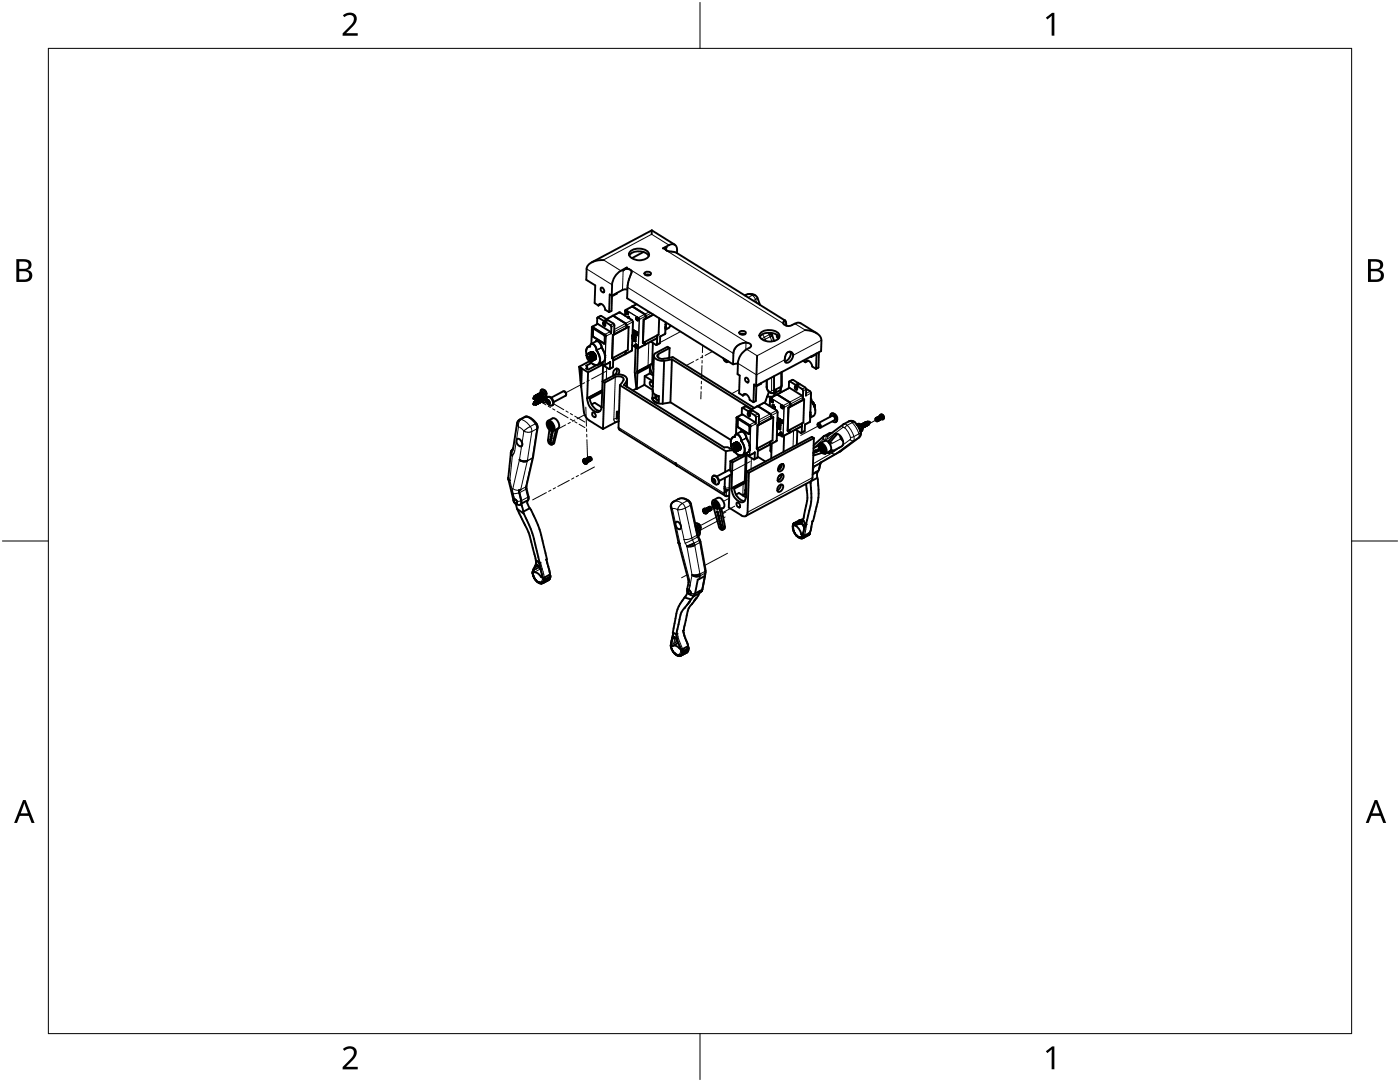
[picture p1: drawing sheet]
<svg xmlns="http://www.w3.org/2000/svg" width="279mm" height="216mm" viewBox="0 0 279 216" stroke-linecap="round" stroke-linejoin="round" font-family="sans-serif">
<g fill="none" stroke="#000" stroke-width=".38">
<path d="M117.1 53.7l-.1 2.1 1.8 1.2-.1 3.5 .7 .5 .5-.4M120 57.4a.64 .64 0 0 1 .5 .9 .6 .6 0 0 1-.5-.9zM120.4 51.9a3.4 3.4 0 0 0-3.2 1.3l-.1 .5M122.1 59l-.4-.2-.1 3.5M122.1 59l-.1 3-.4 .3M122.2 56.8l-.1 2.2M123.1 58.5v.1l-1 .5M123.9 54.1a3.7 3.7 0 0 0-1.8 2.8M124.2 57.9l-2.1 1.1M124.4 54a.89 .89 0 0 1 1-.4 .89 .89 0 0 1 .6 .9l-.7 2.2-.1 2.8 21.1 13.2M125.1 53.4l-.8 .6M125.1 53.4l-1.2 .6"/>
<path d="M125.2 57.8l-1 .1M125.6 51a2.57 2.57 0 0 1 3.9 .1M125.8 50.1a2.76 2.76 0 0 1 3.7 .4 .95 .95 0 0 1-.8 1.2 2.72 2.72 0 0 1-3.1-.6l-.1-.4zM128.4 50.3l-2.3 1.2M128.7 54.4a.88 .88 0 0 1 1.2 .2 .74 .74 0 0 1-.6 .4 .74 .74 0 0 1-.7-.4zM128.8 54.9l.6-.1 .3 .1M130.1 46l-12 6.3M130.1 46l4.6 2.8M130.1 46v.7M133 49.4l-.7 .2M133 49.4h-.2a.77 .77 0 0 0 1 .8l1.3 .3 21.6 13.4M133.5 48.9a1.02 1.02 0 0 1 1.2 0 1.02 1.02 0 0 1 .4 1.1"/>
<path d="M133.5 48.9l-1.2 .7M135.1 49.9v.6M150.6 58.9l.5 .3 .6 1.6M150.7 58.9l-1-.2-1.1 .2M106.4 79.5l.1 .1zM106.6 79.2h.2l.2 .3-.1 .1h-.4M106.6 79.2l-.2 .2M106.6 79.2h.3v.4M106.6 79.1h.1a.34 .34 0 0 1 .3 .2 .34 .34 0 0 1-.1 .4M106.6 79.1h.1M106.7 79a.33 .33 0 0 1 .4 .2 .33 .33 0 0 1-.1 .4M106.8 79l.2 .1 .1 .3v.2"/>
<path d="M106.8 79h.1M106.8 79a.37 .37 0 0 1 .4 .2 .37 .37 0 0 1-.1 .4M106.8 79l.4 .2-.1 .3M106.9 78.9h-.1M106.9 79a.33 .33 0 0 1 .4 .1 .33 .33 0 0 1-.1 .4M106.9 78.9l.3 .1 .1 .3v.2M107 80h-.1M107 78.9h-.1M107 78.9l.1-.1 .3 .3v.3l-.1 .1M107 80h.3l.1 .3v.3M107 78.9l.4 .1v.5M107 79.9l.3 .1 .2 .3-.1 .2"/>
<path d="M107 78.8h.2l.2 .2v.4M107.1 79.6h.1M107.1 79.9h.3l.2 .3-.1 .3-.1-.5-.3-.1M107.1 78.8l.3 .1 .1 .2-.1 .3M107.2 78.8h-.1M107.2 79.5h.1M107.2 78.8a.35 .35 0 0 1 .3 .2 .35 .35 0 0 1 0 .4M107.2 79.8a.34 .34 0 0 1 .4 .2 .34 .34 0 0 1-.1 .4l.1-.3zM107.3 79.5h.1M107.3 79.8l.4 .2-.1 .4M107.3 79.8h.1M107.4 79.8a.33 .33 0 0 1 .4 .1 .33 .33 0 0 1-.1 .4"/>
<path d="M107.4 79.4h.1M107.4 79.7h.1M107.4 78.7h.3l.1 .5 .1-.2-.2-.3h-.2M107.4 78.6h.1M107.5 79.4h-.1M107.5 79.7a.35 .35 0 0 1 .4 .2 .35 .35 0 0 1-.2 .4l.1-.2zM107.5 79.7l.2 .1 .2 .3-.1 .2M107.5 78.6l.4 .2-.1 .4M107.5 79.7h.1M107.5 78.6h.1M107.6 79.3h-.1M107.6 79.7h.2l.2 .3-.2 .3"/>
<path d="M107.6 78.6a.35 .35 0 0 1 .4 .1 .35 .35 0 0 1-.1 .5h-.1M107.6 79.3a.34 .34 0 0 0 .1-.4 .34 .34 0 0 0-.5-.2l.4 .3-.1 .3M107.6 79.7l.3 .1v.4M107.6 78.5l.3 .2v.4a.34 .34 0 0 0 .1-.4 .34 .34 0 0 0-.3-.2M107.6 79.6h.1M107.6 78.5h.1M107.7 79.6a.35 .35 0 0 1 .3 .2 .35 .35 0 0 1-.1 .4M107.7 79.2a.34 .34 0 0 0 0-.4 .34 .34 0 0 0-.4-.1l.4 .2-.1 .4M107.7 79.6l.3 .2v.4M107.7 78.5h.2l.2 .3-.1 .3M107.7 79.6h.1M107.7 78.5h.1"/>
<path d="M107.7 79.6a.33 .33 0 0 1 .4 .1 .33 .33 0 0 1 0 .4l-.1 .1M107.7 78.5l.1-.1a.35 .35 0 0 1 .4 .2 .35 .35 0 0 1-.1 .4M107.8 79.5l.2 .1 .2 .3-.1 .2M107.8 79.5h.1M107.8 79.2l.1 .3M107.8 78.4l.2 .1 .2 .3-.1 .2M107.8 78.4h.1M107.9 78.4l.1-.6a.9 .9 0 0 1 .8 1.4l-.6-.2 .1-.1-.1-.3-.2-.2h-.1M107.9 79.5l.2 .1 .2 .3-.1 .2M107.9 78.4l.3 .2v.4M107.9 79.5h.1M107.9 78.4h.1"/>
<path d="M108 79.5h.2a.33 .33 0 0 1 0 .6l.2-.3-.2-.3zM108 79.4h.1M108 78.3h.1M108 79.4a.36 .36 0 0 1 .4 .2 .36 .36 0 0 1 0 .4h-.1M108 78.3a.34 .34 0 0 1 .4 .2 .34 .34 0 0 1-.1 .4M108.1 79.4a.33 .33 0 0 1 .4 .1 .33 .33 0 0 1-.1 .5M108.1 78.3h.3l.2 .3-.1 .2M108.1 77.7a.94 .94 0 0 1 .8 1.5M108.1 79h.1M108.2 77.7l-.2 .1M108.2 79h.1M108.3 78.9l.5 .5a.55 .55 0 0 1-.2 .9l-.4-.2a.34 .34 0 0 0 0-.4 .34 .34 0 0 0-.3-.2h-.1"/>
<path d="M108.3 78.9l.1-.2-.2-.3h-.3a.36 .36 0 0 1 .4 .1 .36 .36 0 0 1 0 .5h-.1M108.3 78.9h.1M108.5 78.8l-.1 .1M108.7 77.9h.1M108.7 77.9l.4 .7M108.8 79.2l.3 .5M108.9 79.2l.2 .5M108.9 79.1l-.1 .1M109.2 79.8a.53 .53 0 0 1 .4 .8 .53 .53 0 0 1-.4-.8zM109.2 79.3l.1-.1a1.08 1.08 0 0 1 .9 1.7 1.03 1.03 0 0 1-1-.5 1.03 1.03 0 0 1 0-1.1zM109.4 79.2a1.07 1.07 0 0 1 .9 1.7M109.4 79.2h-.1"/>
<path d="M109.4 79.9l.2 .5-.1-.3M109.5 79.9h-.3v.3M109.5 79.9l.2 .3v.3h-.3M109.5 79.9v.2M109.5 79.9h.1M112.7 78.1l.3 .6M112.9 79a.56 .56 0 0 0 0-.6 .56 .56 0 0 0-.5-.3l-2.4 1.3M112.9 79l-2.4 1.2M115.6 73.2l.3 2.8M115.6 73.2l.4 .2M115.9 76l.1 1.2M116 73.4l.1 .1"/>
<path d="M116 73.4l-.1 2.6M116.1 73.5l-.1 3.7 .7 5.5 .7 1 2.9 1.9M116.1 73.5l1.3 .8M117 73l.2 .3-.2 .2M117 70.1l.1-.6a.57 .57 0 0 1 .7-.4 .96 .96 0 0 0-.8 1.4l.1 .5M117.1 71h.1M117.1 70.9h.1M117.1 71v.1M117.1 70.9v.1M117.1 70.8v.1M117.1 70.8h.1M117.1 70.7h.1"/>
<path d="M117.2 70.8h-.1M117.2 79.5a2.83 2.83 0 0 0 2.1 2.8 .85 .85 0 0 0 .7-1M117.2 70.7h.1M117.2 79.5h.1M117.2 73.2v.4M117.2 70.7a.85 .85 0 0 1 .7 1.4h-.1a.96 .96 0 0 1-.6-1.4zM117.3 70.7h.1M117.3 70.6l-.1 .1M117.3 70.6v.1M117.3 70.6h.1M117.4 74.3l-.2 5.2M117.4 70.6h-.1"/>
<path d="M117.4 70.6h.1M117.5 71.2l.2 .1v.3l-.2-.1zM117.5 70.6v.1M117.5 70.7h.1M117.6 70.7h.1M117.6 70.6l-.1 .1M117.6 72h.1M117.6 70.6v.1M117.6 72.1h.1M117.7 72v.1M117.7 79.6a2.84 2.84 0 0 0 2.1 2.4M117.7 70.7h.1"/>
<path d="M117.7 72.1h.1M117.7 72.1l-2.1 1.1M117.7 70.7v.1M117.7 70.8h.1M117.8 70.7l-.1 .1M117.8 72.1h.1M117.8 69h.1M117.8 70.8v.1M117.8 69.1h.1M117.8 69l-.4 .2M117.8 70.8h.1M117.8 70.9h.1"/>
<path d="M117.9 72.1h.1M117.9 70.9h.1M117.9 68.7a1 1 0 0 1 1.1 1.2M117.9 68.7a1.04 1.04 0 0 1 1.1 1.2M117.9 70.3a.94 .94 0 0 1 .8 1.4l-.1 .1M117.9 71h.1M117.9 71l.8-.4-.7 .4M118 71v.1M118 72.1h-.1M118 72.1h.1M118 71h.1M118 71h-.1"/>
<path d="M118 71.1h.1M118 72l.1 .1M118 72h.1M118 72.4l-1 .6M118.1 71.2l.7-.4-.7 .4M118.1 71.2h.1M118.1 72.1h.1M118.1 71.1v.1M118.1 71.3h.1M118.1 72v.1M118.1 71.3l.1 .1M118.1 72h.1"/>
<path d="M118.1 71.2v.1M118.1 71.9l.1 .1M118.1 65.3l-.1 3.3 1-.5a1.08 1.08 0 0 1 1 1.2M118.1 70.2l-.9 .5M118.1 71.4h.1M118.2 72h-.1M118.2 71.9h.1M118.2 71.4h.1M118.2 71.5h.1M118.2 71.6h.1M118.2 71.8h.1M118.2 71.4l.7-.4-.8 .4"/>
<path d="M118.2 71.4h-.1M118.2 71.6v.1M118.2 71.7h.1M118.2 71.4v.1M118.2 65.2l1.1-.6 2.5 1.6M118.2 70.2l-.8 .4M118.2 71.8v.1M118.2 71.5v.1M118.2 71.7v.1M118.3 70.2l-.8 .4M118.3 67l.1 .2 2.1 1.3M118.3 67l.1 .2"/>
<path d="M118.3 70.3l-.7 .3M118.3 65.2h-.1l-.1 .2M118.4 65.6v.1M118.4 65.6l-.1 1.4M118.4 70.3l-.8 .4M118.4 67.2l2.2 1.3M118.4 70.3l-.7 .4M118.4 65.6l-.1 .1M118.5 65.6l2.1 1.3M118.5 70.4l-.8 .4M118.5 70.4l-.7 .4M118.6 70.5l-.8 .4"/>
<path d="M118.6 70.5l-.7 .4M118.7 70.5l-.8 .4M118.7 70.7l-.7 .3M118.8 70.7l-.8 .4M118.8 70.7l-.7 .5M118.8 70.9l-.7 .4M118.9 70.9l-.8 .4M118.9 71.6l-.8 .5M118.9 71.5l-.8 .4M118.9 71.1l-.7 .4M118.9 71.5l-.7 .4M118.9 71.2l-.7 .4"/>
<path d="M118.9 71.4l-.7 .4M118.9 71.4l-.7 .3M118.9 71.3l-.7 .4M119 68.1a1.16 1.16 0 0 1 1.1 1.2M119 70a2.61 2.61 0 0 1 .5 2.6 1.25 1.25 0 0 1-1.9-.5M119.1 69.9a2.73 2.73 0 0 1 .5 2.7 .93 .93 0 0 1-1.3 0M119.1 72.8l-1.7 1-.4-.3M119.2 63.5l.1-.2 1.2 .7M119.2 63.5v1.2M119.3 63.3l.6-.3 1.2 .7M119.4 61l.2-.3a1.11 1.11 0 0 1 1.2 1.1M119.6 72.3h.1"/>
<path d="M119.8 72.5l.4 .3M119.9 72.5l.6 .3M120.1 69.4l.5 1 .1 .5M120.1 69.4l.7 1.5M120.2 78.2l-2.5 1.4M120.2 72.8l.1-.1-2.9 1.6M120.2 77.9l-3 1.6M120.2 72.6v.2M120.4 72.7l-.3 8.5M120.4 64.4a.35 .35 0 0 0 0 .4 .35 .35 0 0 0 .4 .1l-.1-.3M120.4 72.8v.1l1.1 .7M120.5 64v.4l.8-.5 1.1 .7"/>
<path d="M120.5 72.9h.1M120.5 68.5l.1 .1M120.6 66.9l.1 .2M120.6 68.5l-.1 .1M120.7 76.4l-.4 9.2M120.7 76.4l2.1-1.2a1.15 1.15 0 0 1 1.7 .6l-.8 1.1M120.7 71.8l-.4 .5-1 .5M120.7 67.1l-.1 1.4M120.7 64.5v-.3l1.1 .7M120.7 71.7h.1M120.7 70.9l.1 .4M120.7 72.8v.1h-.2"/>
<path d="M120.7 70.9h.1M120.8 71.7h.1M120.8 70.9v.4M120.8 71.3l-.1 .4M120.8 70.9h.1M120.8 71.3h.1M120.8 61.8l.8 .5M120.9 67.1l-.2-.3 .2 .3M121.1 63.7v.3M121.1 63.7l-.6 .3M121.7 73.5l-.2 .1M121.7 72.3l-1 .6"/>
<path d="M121.8 72.2l-.1 .1M121.8 66.2l.2 .3M121.8 72.2l-.1 1.3M121.8 64.9l.2 .3M122 65.2v1.3M122.2 71.5h.1M122.3 63h.1M122.3 73.3l-.6 .3M122.3 73.2v.1M122.3 66.9l-.1 4.6M122.4 64.6l.2 .3M122.4 71.4l-.1 1.8"/>
<path d="M122.4 63l2.5 1.6 .1 .8M122.6 64.9l-.1 1.8M122.7 74.8l.3-.1a1.63 1.63 0 0 1 2.1 1.1v.1M122.8 74.8l-2.6 1.3 .5 .3M123 73.5v.9l-.4 .4M123.4 74.7l.1-.2a.64 .64 0 0 0-.4-1 .93 .93 0 0 0-.6 1.4M123.5 62.4h.2M123.6 62.3l-2.6 1.4M123.7 62.4h.1M123.7 62.4l2.5 1.5 .1 .3M123.7 76.9l-.3 8.4 .1 .3 11.6 7.3M123.7 76.9l21.2 13.1"/>
<path d="M124.5 76.8l20 12.5h.8l.3 .2M124.8 62h.1M124.8 62l-.1 1M124.9 70.1l-.1 .6M125 61.9l-.2-.1v.2M125 62.1l.2 .1 .2 .3-.1 .2-.3-.2zM125 62.4l.1 .2M125 62.3l.1 .1M125 62.4h.1M125.1 62.1l-.1 .3M125.1 62.3h-.1M125.1 62.1h.1"/>
<path d="M125.1 75.9l-.6 .9M125.1 75.9v1.2M125.1 62.4v.1M125.1 62.6h.1M125.1 62.2v.1M125.1 62.1v.1M125.2 75.7l-.1 1.5M125.2 62.1h-.1M125.2 62.1h.1M125.2 62.6h.1M125.2 62.3h.1M125.2 62.4v.2"/>
<path d="M125.2 62.4h-.1M125.2 62.4l.1 .1-.1-.1M125.2 62.3h-.1M125.2 62.2v.2M125.2 62.2h.1M125.2 62.4h.1M125.3 63.2h.1M125.3 63.2v.1M125.3 63.3h.1M125.4 62.6h-.1M125.4 63.3v.1M125.4 63.2h.1"/>
<path d="M125.4 62.6h.1M125.4 63.3h.1M125.4 63.3h-.1M125.4 63.3l.1 .1M125.4 63.2l.1 .3M125.4 65.2h.1M125.4 65.2l-3.1 1.7M125.4 63.2l.2 .3M125.5 65.2l-3.2 1.7M125.5 65.2l-.2 4.6-3.1 1.7M125.5 63.2h-.1M125.5 63.4v.1"/>
<path d="M125.6 63.4v.1M126.1 70l-3.7 2M126.1 61.2h.1M126.1 69.9l-.1 .1M126.1 69.9h.1M126.2 68.9l1 .6M126.2 67l.1 .1M126.2 66.9l.1 .1-.1 .1M126.2 67.1l.1 .4M126.2 67.6l.2 .3M126.2 67.4v.1M126.2 67h.1"/>
<path d="M126.3 66.9l-.1 .1M126.3 61.2l2.5 1.6 .1 .8M126.3 67.5v.1M126.3 67.5l.1 .4M126.3 67.5h.1M126.3 66.9h.1M126.3 67h.1M126.3 67.1v.4M126.3 66.3l.4 .5 .3 .2 .2-.2M126.3 67.1l-.1-.2 .1 .2M126.3 64.2l-.2 5.7M126.3 67.1h.1"/>
<path d="M126.4 66.3l.3 .4 .3 .1M126.4 67.6h-.1M126.4 65.9v.1a.56 .56 0 0 0 .8 .5v-.1M126.4 65.8v.1M126.4 66.2v.1M126.4 66.3l.5 .6 .2-.1M126.4 65.9l.3 .5M126.4 67.9v.1M126.4 66.7l-.2 .1M126.4 67.9h.1M126.4 66.8l-.1 .1M126.4 66.7h.1"/>
<path d="M126.6 67.1l.3 .2M126.6 67.1v.9l.2 .1M126.8 66.1h.1M126.8 66.1l-.1 .3M126.8 68.7l.2 .1 .2 .3-.1 .2-.3-.2zM126.8 69l.1 .1M126.8 69.1l.3 .2M126.8 66.4l.2 .1M126.8 68.1h.1M126.8 66.4h.1M126.8 69h.2M126.8 69.3a37.6 37.6 0 0 0 .2 8.2"/>
<path d="M126.9 66.1h-.1M126.9 66.1l-.1 .3M126.9 68.7l-.1 .3M126.9 68.7h.1M126.9 67.3l-.1 .8M126.9 68.9l-.1 .1M126.9 69.2h.1M127 69l-.1 .2M127 69.2h.1M127 69h-.2M127 68.8v.2M127 68.8h.1"/>
<path d="M127 63.7l.1 .1M127 77.5l-.7 .4M127 77.5l.1 .1M127 68.9v.1M127 69.2v.1M127 69.1v.1M127 69l.1 .1h-.1M127 69h.1M127 69.3h.1M127 68.8v.1M127 63.6h.1M127 60.7l-2.2 1.1"/>
<path d="M127.1 69l-.1 .1M127.1 63.5l-.1 .1M127.1 63.3l-.1 .4M127.1 66.5h.1M127.1 66.7l.1 .1M127.1 66.3l-.3 .2M127.1 63.8h.1M127.1 63.6v.2M127.1 66.3h.1zM127.1 63.6h-.1M127.1 63.4v.2M127.1 63.4h.1"/>
<path d="M127.1 66.7h.1M127.2 74.2h.1M127.2 63.8h.1M127.2 63.4h-.1M127.2 74.2v.3M127.2 69.5h.1M127.2 63.4h.1M127.2 63.6h-.1M127.2 63.8v.1M127.2 74.5l2.5-1.3v1.3M127.2 74.5l-.1 3.1M127.2 63.9h.2"/>
<path d="M127.2 69.2l-.1 .1M127.2 63.7v.1M127.2 63.6l.1 .2-.1-.1M127.2 66.8l-.1 .1M127.2 66.4l-.1 .1M127.2 63.5v.1M127.2 63.9h.1M127.2 63.4v.1M127.2 66.3v.1M127.2 63.6v.1M127.3 63.6l-.1 .1M127.3 69.5l-.1 4.7"/>
<path d="M127.4 69.4l-.1 .2-.1-.1M127.4 63.4l.2 .4M127.4 63.5l.2 .3M127.4 63.9h.1M128.3 68.4h.1M128.5 63.8h.1M128.5 63.8l-.2 4.6M128.6 76.8l1.7 1M128.6 76.8l-1.5 .8M128.7 68.7l-.1 .2M128.7 75.1l-.1 1.7M128.7 75.1l1.6 1"/>
<path d="M128.7 68.2v.5M129.7 74.5l-1 .6M129.7 74.5l.7 .4M129.7 73.2l.6 1.6M129.9 68.2l1 .6M130.2 72.6l-3 1.6M130.2 72.6h.1M130.2 72.6l.2 1.1M130.2 79.5a2.08 2.08 0 0 0 2.4 1l1.2-.2M130.2 79.4v.1M130.2 79.4h.6M130.3 78.1a1.24 1.24 0 0 0 1.2 .9"/>
<path d="M130.3 68.4l-.1 4.2M130.3 76.5l-.2-.2-.3-.1a.61 .61 0 0 0 .5 .9M130.4 62.8l-1.9 1M130.5 71l-.3 8.4M130.7 70.6l-.2 .2a1.3 1.3 0 0 0 1.6 1.2l2-.3M130.8 78.8v.6M130.9 79.4h.1M130.9 79.3v.4l.5 .3M130.9 79.3l-.1 .1M130.9 78.8v.5M131.1 67.5l-3.8 2M131.1 67.4v.2"/>
<path d="M131.2 66.9l-.1 1.8-.2 .1M131.5 79.7l-.3 .1M131.5 79l-.1 1.4a1.21 1.21 0 0 1-1.2-1M131.6 63.5l-.2 3.3-3.1 1.6M131.7 68.5l-.6 .3M131.8 67.1l-.2 1.4M132.5 72l-.2 8.5M132.7 66.7l-.9 .5M132.8 66.5h.1M132.8 66.5l-.1 .2M132.8 65.5v1M132.8 65.5h.1"/>
<path d="M132.8 65.4v.1M132.8 64.7v.1M132.8 65.1v.3M132.8 64.8v.3M132.8 64.7h.1M132.8 64.7l.1 .4M132.9 64.3l-.1 .4M132.9 65.1l-.1 .4M132.9 65.1h-.1M133.4 65.5l-.6 .3M133.6 71.4l.7-.1 16.2 10.1M133.6 71.4l-1.2 .2"/>
<path d="M133.6 69.4v2M133.6 69.4l-2.2 1.2a.41 .41 0 0 0-.2 .6l.6 .4h.6M133.6 69.4l-.4-.2-2.5 1.3M133.8 64.9l-.5 .6M144.3 71.5l.4 .6 .4 .2 .1-.2M144.7 71.8l.3 .1M145.4 72.1l-.2 .1M147.3 72.5l-1 .2M147.3 72.5l-.1 2.2 .4 .2-.1 3.6 .8 .4M147.6 66.2a.87 .87 0 0 1 1.2 .2 .74 .74 0 0 1-.6 .4 .74 .74 0 0 1-.7-.4zM147.7 66.7l.7-.1 .3 .1M148.3 79l.1-.3a1.11 1.11 0 0 1 1.2 1.1l.8 .5"/>
<path d="M148.7 78.6l-.4 .3M148.8 75.4a.58 .58 0 0 1 .5 .3 .58 .58 0 0 1 0 .6 .6 .6 0 0 1-.5-.9zM149.6 69.4l.2-.1a.56 .56 0 0 0 0-.7 .56 .56 0 0 0-.6-.2 2.46 2.46 0 0 0-2.8 2.1l-.1 2.2M149.6 69.4a3.8 3.8 0 0 0-2.4 3.1M150.9 77l-.4-.3-.1 3.6M151 76.9l-.2 3.1-.4 .3M151.1 71l-.2 6M151.6 67.2a2.62 2.62 0 0 1 3.7-.2l.2 .4M151.9 66.4a2.81 2.81 0 0 1 3.6 .4 .94 .94 0 0 1-.8 1.2 2.74 2.74 0 0 1-3-.7l-.1-.4zM151.9 76.4v.2l-1 .5M153 75.9v1.5l.4 .7M153.1 79.2l-.5 1.2"/>
<path d="M153.4 78.1h.1M153.4 78.1l-.3 1.1M153.4 78.1l.7 .4 .6-.3M153.7 79.5l-.1 1.5M153.7 79.5l-.1 .1M153.8 79.5h-.1M153.9 66.4l.1 .2M153.9 79.7l.3 .2v.4l-.3-.2zM153.9 79.9l.1 .1M153.9 80h.1M154 79.6l-.1 .4M154 66.6h.1"/>
<path d="M154 66.6l-.5 .2M154 66.6l.1 .2M154 79.8l-.1 .1M154 79.6h.1M154 80v.1M154 79.9h-.1M154 79.7v.2M154 79.7h.1M154.1 79.7h-.1M154.1 79.7h.1M154.1 79.9h.1M154.1 80v.1"/>
<path d="M154.1 79.9l-.1 .1M154.1 79.9l.1 .2-.1-.1M154.1 79.9h-.1M154.1 66.9l.4 1.1M154.1 66.9l-.4 .3M154.1 79.7v.2M154.1 80h.1M154.2 79.2h-1.1M154.5 75.1v2.9l.1 .1 .2-.1M154.7 78.4l-.4 .7M154.7 78.2h.1M154.7 78.2v.2"/>
<path d="M154.8 78l-.1 .2M155 78.7l.2 .1M155 67.1l.4 .5M155 66.8v.3M155.2 78.7l2.4 1.6 .1 .3M155.8 77.8l-.1 .5M155.8 77.8l-1.1 .6M155.8 77.5v.3M155.8 77.5h.1M155.8 77.2v.4l.1-.4M155.9 77.5h-.1M155.9 74.3v2.8l-1.1 .6v.3"/>
<path d="M156 76.9l-.2 .6M156 74.2v2.7M156.7 63.9l-.3 .2v.5M156.7 63.9v.1M156.7 64l.2 .4v.6M157.5 77.4l2.6 1.5M157.5 77.4l-3.8 2M157.7 70.2a.69 .69 0 0 1 .6 .7M157.7 70.2a1.31 1.31 0 0 0-1.1 1.6 .49 .49 0 0 0 .5 .6 1.79 1.79 0 0 0 1.2-1.5M157.7 70.2h.1M157.7 70.2a1.46 1.46 0 0 1-1.1 1.9M158.1 75.8h.1"/>
<path d="M158.1 75.8l-.6 .3M158.3 75.8l1.1 .7M158.6 64.6a1.59 1.59 0 0 1-2.3 0M158.7 77.1a.41 .41 0 0 0-.1 .5 .41 .41 0 0 0 .4 .2l.1-.3-.1-.2M158.8 76.8l-.1 .3 .9-.5 1.2 .8 .1 .3M158.8 76.8l-1.3-.7-.1 1.3M159 77.3v-.3l1.1 .6M159.4 76.6l.1 .1M159.4 76.5l-.1 .3M159.4 76.5l-.6 .3M159.8 64.5a1.03 1.03 0 0 0-1.2 .1M159.8 64.5l3.2 2"/>
<path d="M160 79l.2 .3M160.1 77.6l.2 .4M160.3 72l.4 .3M160.3 78l-.1 1.8M160.5 79.7h.1M160.5 79.7l-.2 4.6-3.1 1.7M160.5 79.7l-3.2 1.6M160.7 65.9a3.4 3.4 0 0 1 3.2 1.6v.4M160.7 72.3l.2-.3a1.17 1.17 0 0 1 1.2 1.2l.8 .4M160.9 77.6l.8 .5M160.9 77.7l-.1 1.3M161.2 72l-.5 .3"/>
<path d="M161.6 78.1l.2 .3-.1 3.8M161.8 71.2h.1M161.8 79.5l.2 .6M161.9 71.1v.1M162.9 70.6v.1l-1 .5M163 70.5l-.1 3.1M163.4 70.3l-.1 3-.4 .3M163.9 67.9v2.2l-13 6.9M101.4 95.3v.4M102 90.3l-.1 .1M102 90.3l-.6 5.1 .4 .5-.3-.2 1 4.2 .4 .6M102.1 89.9l-.2 .4"/>
<path d="M102.1 89.8l-.1 .5 .3 .6-.4-.5M102.1 89.8h.1M102.4 89.5l.8-5.2 .4-.5 1.1-.6a2.58 2.58 0 0 1 2.6 1.7v.4a82.2 82.2 0 0 1-2.2 11.7l.4 2.3-.3 .7M102.4 89.5h.1M102.4 89.5l-.3 .3M102.6 99.6h-.1M102.6 99.6v.3a.57 .57 0 0 0 .5 .6M102.6 99.6h.1M102.7 99.6h.1M102.7 99.6a.46 .46 0 0 1 .5 .3 .46 .46 0 0 1-.3 .6l-.3-.3-.1-.6M103.3 87.6a.93 .93 0 0 1 .8 .5 .93 .93 0 0 1 0 .9 .92 .92 0 0 1-.9-.4 .92 .92 0 0 1 .1-1zM103.6 97.8h.1"/>
<path d="M103.6 98.3l.5 1.8-.1 .4M103.6 97.9v.4M103.7 91.7l.2 .2M103.7 98.3l.4 1.6M103.9 91.9l.7 .2 .6-.1M103.9 91.9l.7 .2 .6-.2M103.9 97.7l-.3 .1v.5M103.9 97.7l-.3 .1M104 99.9v.3l-.2 .5M106.4 80.6l.1 .1zM106.5 80.7h.3M106.6 80.3l.1-.1 .2 .2-.1 .4"/>
<path d="M106.6 80.2a.31 .31 0 0 1 .4 .2 .31 .31 0 0 1-.2 .4 .29 .29 0 0 0 .1-.4 .29 .29 0 0 0-.3-.1M106.6 80.2l-.2 .3M106.7 80.1a.35 .35 0 0 1 .4 .2 .35 .35 0 0 1-.1 .4M106.8 80.1h.3l.1 .3-.1 .2M106.9 80l-.1 .1M106.9 80.7h.1M106.9 80.1a.33 .33 0 0 1 .4 .1 .33 .33 0 0 1-.1 .4M106.9 80l.4 .2-.1 .4M107 80a.33 .33 0 0 1 .4 .1 .33 .33 0 0 1-.1 .5M107.1 80.7v-.2l-.3-.4a.37 .37 0 0 1 .4 .2 .37 .37 0 0 1-.1 .4M107.1 80.7h.1M107.2 80.6h.1"/>
<path d="M107.3 80.6h-.1M107.4 80.5h-.1M107.9 80.2h.1M108 80.2h.1M108.1 80.1h.1M108.2 80.1h.1M108.3 80h.1M108.9 80.2l-.1 .1M109.1 80l-.2 .3M109.2 80.2l.2 .3M109.3 84.6v.1M109.3 84.7h.1"/>
<path d="M109.3 84.8h.1M109.3 84.6h.1M109.3 84.7v.1M109.3 84.5h.1M109.3 84a1.34 1.34 0 0 1 1.1 2 1.34 1.34 0 0 1-1.1-2zM109.3 84.9h.1M109.3 84.9v.1M109.3 84.4h.1M109.4 84.9h.1M109.4 84.4v.1M109.4 84.5h-.1M109.4 84.8h-.1"/>
<path d="M109.4 84.9v.1M109.4 84.4h.1M109.4 85v.1M109.4 84.3v.1M109.4 84.3h.1M109.4 85.2h.1M109.5 80.1l-.3 .1M109.5 84.3h-.1M109.5 85.2h.1M109.5 85.3h.1M109.5 84.3h.1M109.5 84.2v.1"/>
<path d="M109.5 84.2l.1 .1M109.6 85.3h.1M109.6 85.4h.1M109.6 84.2h.1M109.6 85.3v.1M109.6 84.2v.1M109.6 84.2l-.1 .1M109.6 84.2l.1 .1M109.6 85.7l-.3 2.1a.64 .64 0 0 0 .2 .7 .64 .64 0 0 0 .8 .1M109.7 85.5h.1M109.7 84.2l-.2 .1M109.7 80.4l-.3 .1"/>
<path d="M109.7 84.3l-.3 .1M109.7 85.5v.1M109.7 88.1l.2 .1v.2l-.2-.1zM109.7 84.2v.1M109.7 85.6h.1M109.7 84.2h.1M109.7 85.5l.1 .1M109.8 84.2v.1M109.8 85.6h.1M109.8 84.4h.1M109.8 84.3h.1M109.8 84.5h.1"/>
<path d="M109.8 84.4v.1M109.8 84.4l-.5 .3M109.8 84.3l-.4 .2M109.8 87.6l.2 .3-.2-.1zM109.8 84.7h.1M109.8 84.6h.1M109.8 84.5v.1M109.8 84.6l-.4 .3M109.8 84.3l-.5 .3M109.8 84.5l-.5 .3M109.8 84.6l-.5 .2M109.9 85.7h.1"/>
<path d="M109.9 84.3h.1M109.9 84.6l-.5 .3M109.9 84.6v.1M109.9 84.3h-.1M109.9 84.7l-.5 .3M109.9 84.7h.1M109.9 87.1l.2 .2v.2l-.2-.2zM109.9 84.9h.1M109.9 84.8v.1M109.9 85.6v.1M109.9 84.8h.1M109.9 84.8l-.5 .3"/>
<path d="M109.9 84.3l.1 .1M109.9 84.9l-.4 .3M109.9 84.4h.1M109.9 85h.1M110 85.7h-.1M110 84.3v.1M110 84.9l-.5 .3M110 84.9v.1M110 86.6l.2 .1v.3zM110 85.1h.1M110 85.7h.1M110 85h.1"/>
<path d="M110 85l-.5 .2M110 84.4h.1M110 85l-.5 .3M110 85v.1M110 85.8h.1M110.1 85.1h.1M110.1 85.1l-.5 .2M110.1 84.4v.1M110.1 86.1l.2 .1-.1 .2zM110.1 85.1v.1M110.1 84.5h.1M110.1 85.1l-.5 .3"/>
<path d="M110.1 85.7h.1M110.1 84.5l.3 .5M110.1 85.2h.1M110.1 85.7v.1M110.2 85.8h.1M110.2 85.3h.1M110.2 84.5v.1M110.2 85.2h.1M110.2 85.2l-.6 .3M110.2 85.7h.1M110.2 85.2l-.5 .3M110.2 84.6h.1"/>
<path d="M110.2 85.3l-.5 .2M110.2 83.5a1.34 1.34 0 0 1 1.1 2l-.9 .5M110.2 84.7h.1M110.3 84.7v.1M110.3 85.7h.1M110.3 83.5l-.9 .5M110.3 85.3v.1M110.3 85.3l-.5 .3M110.3 85.3h-.1M110.3 84.8h.1M110.3 85.4h.1M110.3 80.8l-.1 .1"/>
<path d="M110.3 85.4l-.5 .2M110.3 84.8l.1 .1M110.3 85.6v.1M110.3 85.6h.1M110.4 85h.1M110.4 85.6h.1M110.4 84.9h.1M110.4 84.9v.1M110.4 85.6l-.2 .1M110.4 85.5v.1M110.4 85.5h.1M110.4 85.4l-.5 .2"/>
<path d="M110.4 85.6l-.1 .1M110.4 85.1h.1M110.5 85.5h.1M110.4 85v.1M110.4 85.5l-.4 .2M110.4 85.4l.1 .1M110.4 85.4h.1M110.4 85.2l.1 .1M110.4 85.3v.1M110.4 85.2h.1M110.5 85.1v.1M110.5 85.5l-.5 .2"/>
<path d="M110.4 85.3h.1M110.5 85.2h-.1M110.5 85.4l-.6 .3M110.5 85.3h-.1M110.5 85.3l-.1 .1M111 85.7l-.7 2.8M111.3 85.5l-.7 2.8-.4 .4M116.4 91.9v-.1a.37 .37 0 0 1 .6-.1 .62 .62 0 0 1 .1 .8M116.4 91.9v.1M116.4 92a.53 .53 0 0 0 .6 .5M116.5 92l.1-.2 .1 .3 .2 .1v.1h-.2M116.5 92l-.1-.1 .2 .5"/>
<path d="M116.5 92h.1M116.6 92h-.1M116.6 92h.1M116.6 92.2h.1M116.7 92l-.3 .1M116.7 92.3l-.1 .1M116.7 92.1l-.2 .1M116.7 92.3v.2l-.1-.1M116.7 92.1l-.1 .1M116.8 92.2l-.1 .1M116.9 92.2h-.1M117.1 92.5h-.1"/>
<path d="M117.2 91.5h.3l.2 .3-.2 .2M117.2 91.5h.2l.2 .3-.1 .3M117.2 92.2l.1-.4-.3-.2a.35 .35 0 0 1 .3 .2 .35 .35 0 0 1 0 .4M117.3 91.4a.34 .34 0 0 1 .4 .2 .34 .34 0 0 1-.1 .4v-.4l-.3-.2M117.3 92.1h.1a.34 .34 0 0 0 0-.4 .34 .34 0 0 0-.4-.1l.3 .2v.4M117.4 92.1l-.1 .1M117.4 91.4l.3 .2v.3M117.4 91.3v.1M117.4 91.4a.33 .33 0 0 1 .4 .1 .33 .33 0 0 1 0 .4h-.1M117.4 92.1h.1M117.5 91.3l.2 .1 .1 .5M117.5 92.1a.34 .34 0 0 0 0-.4 .34 .34 0 0 0-.3-.2l.3 .4-.1 .2"/>
<path d="M117.5 91.3h.1M117.5 91.3h.1a.34 .34 0 0 1 .3 .2 .34 .34 0 0 1 0 .4M117.6 91.3h.2l.1 .5M117.6 91.2v.1M117.6 91.3a.33 .33 0 0 1 .4 .1 .33 .33 0 0 1 0 .4h-.1M117.7 91.2l.3 .2v.4M117.7 91.2h.1M117.7 91.9h.1M118.1 80.7l.6-.3 1.4 .8M118.3 82.3a.64 .64 0 0 1 .5 .9 .58 .58 0 0 1-.6-.3 .58 .58 0 0 1 .1-.6zM123.1 83.5l.4 .1M123.1 82.2h.4"/>
<path d="M123.1 82.1v1.4M123.2 83.1h.3M123.3 82.1l-.1 1.3-.1 .1M123.5 84l-3.2 1.6M123.5 84h.1M134.9 92.4l.2 .5M134.9 92.4h.1M134.9 92.5l.1 .4M135.1 92.9l9.7 6.1M135.4 99.6a1.93 1.93 0 0 1 2.5 1.1l1.4 6.2M135.4 99.6l-1.2 .7-.3 .7 1.5 7.3 .3 .2M135.4 99.6h.1"/>
<path d="M142.2 95a1 1 0 0 1 1.1 .5 1 1 0 0 1-.1 1.1 1.06 1.06 0 0 1-1-1.6zM142.2 96l.3 .3M142.2 95.5a.54 .54 0 0 1 .5 .9h-.2a.56 .56 0 0 1-.3-.9zM142.3 95a1.03 1.03 0 0 1 1 .5 1.03 1.03 0 0 1-.1 1.1M142.5 95.7l.2 .4M142.5 95.7h.1M142.5 95.6l-.3 .1v.3M142.5 95.6l.2 .3v.4h-.2M142.5 95.8l-.3 .2M142.5 95.8l.2 .3-.2 .2M142.5 95.7v.1M143.2 99.4a1.34 1.34 0 0 1 1.1 2"/>
<path d="M143.3 99.3l-1 .5M144.6 98.3a.57 .57 0 0 0 .2 .7 .57 .57 0 0 0 .7-.1M144.6 97.5h.1M144.6 97.5l.3 .2h.7M144.6 97.1h.1M144.7 95.3l-.1 3M144.9 90l-.2 4.2M145 98.1l-.4 .2M145.1 97.8l-.2 .3M145.7 94.8l-.3 6.5 2.6 1.6M145.8 92l.4 .3M145.8 92l-.1 1.8 .3 .6"/>
<path d="M145.9 94.7a.58 .58 0 0 0-.5-.9l-2.4 1.3M145.9 94.7l-2.4 1.3M146 89h.1M146 88.9h.1M146 88.9v.1M146 89v.1M146 97.4v.1M146 97.5a2.85 2.85 0 0 0 2 2.7 .82 .82 0 0 0 .8-1M146 88.8v.1M146 88.9l.1-.1a.85 .85 0 0 1 .7 1.3 .9 .9 0 0 1-.8-1.2zM146 94.4v.1M146 88.8h.1"/>
<path d="M146 89.5h-.3M146 88.7v.1M146.1 88.8h-.1M146.1 88.7v.1M146.1 88.7h.1M146.2 88.7h.1M146.2 92.3l2.6-1.4-.2 5.1M146.2 92.3l-.2 5.1M146.2 88.6h.1M146.2 88.6v.1M146.3 88.6v.1M146.3 88.6h.1"/>
<path d="M146.3 89.8l-1.4 .2M146.3 89.2l.3 .2v.3l-.3-.2zM146.4 88.7h.1M146.5 88.7h-.1M146.5 90v.1M146.5 88.7h.1M146.5 90.1h.1M146.5 88.7v.1M146.6 90.1h.1M146.6 88.8h.1M146.6 88.7v.1M146.6 87.2a.93 .93 0 0 0-.7 1.3l.1 .5"/>
<path d="M146.6 87v.1M146.6 87.2l-.5 .2-.3 .8M146.7 87.1h.1M146.7 90.1h.1M146.7 87l-.4 .2M146.7 90.2h.1M146.7 88.9h.1M146.7 88.8h-.1M146.7 88.9l.8-.4-.7 .5M146.7 88.8v.1M146.7 86.8a.85 .85 0 0 1 1.2 .9v.2M146.7 88.4l.1-.1a.94 .94 0 0 1 .8 1.5h-.1"/>
<path d="M146.8 89l.8-.4-.8 .4M146.8 89h.1M146.8 86.7a1.09 1.09 0 0 1 1.2 1.2M146.8 88.9v.1M146.8 90.2h.1M146.8 90.1h.1M146.8 89.1h.1M146.8 89.1l.8-.4-.7 .5M146.9 90.1v.1M146.9 89v.1M146.9 90.1h-.1M146.9 89h-.1"/>
<path d="M146.9 90.1h.1M146.9 89l-.1 .1M146.9 89.2h.1M146.9 89.1h.1M147 89.3v.1M147 89.2v.1M147 90.1h.1M147 83.4h.1M147 88.2l-.8 .5M147 89.4h.1M147 89.3h.1M147 83.4l-.1 3.3 .9-.6a1.14 1.14 0 0 1 1.1 1.3"/>
<path d="M147 89.5h.1M147 90h.1M147 89.4v.1M147 89.6h.1M147.1 89.4l-.1 .1M147.1 90h-.1M147.1 89.7h.1M147.1 89.9h.1M147.1 89.6h.1M147.1 89.5h.1M147.1 89.8h.1M147.1 89.5h-.1"/>
<path d="M147.1 89.9v.1M147.1 88.3l-.8 .3M147.1 89.6h-.1M147.1 89.8v.1M147.1 89.6v.1M147.1 89.8l.7-.4-.7 .4M147.1 89.7v.1M147.1 88.3l-.7 .4M147.2 85l.1 .3 2.1 1.3M147.2 88.3l-.7 .4M147.2 83.3l-.2 .1M147.2 83.6v1.4"/>
<path d="M147.3 88.4l-.8 .4M147.3 83.7h-.1M147.3 83.6l2.2 1.3M147.3 88.4l-.7 .4M147.4 88.4l-.8 .4M147.4 88.5l-.8 .3M147.6 88.7l-.7 .3M147.7 88.8l-.8 .4M147.7 88.9l-.7 .4M147.7 89.7l-.8 .4M147.7 88.9l-.7 .5M147.8 89l-.8 .4"/>
<path d="M147.8 89.6l-.8 .5M147.8 89l-.8 .5M147.8 89.1l-.8 .4M147.8 89.5l-.7 .5M147.8 89.2l-.7 .3M147.8 89.2l-.8 .4M147.8 89.5l-.7 .4M147.8 89.2l-.7 .5M147.8 89.3l-.7 .4M147.8 86.1a1.16 1.16 0 0 1 1.2 1.3M147.9 90.9l-2.1 1.1M147.9 88a2.47 2.47 0 0 1 .5 2.6 1.25 1.25 0 0 1-1.9-.5"/>
<path d="M148 88a2.73 2.73 0 0 1 .5 2.6 .93 .93 0 0 1-1.3 .1M148.1 81.5l-.1 1.2M148.1 82.7l2.6 1.5M148.1 82.7l-1 .5M148.3 81.4l-.3 .1M148.3 81.4l1.1 .7M148.3 96.6l-1.8 .9a2.71 2.71 0 0 0 2.1 2.5M148.3 96.5v.1M148.5 90.3h.1M148.5 96.1l-.2 .4M148.6 96.1h-.1M148.6 96l-2.6 1.4"/>
<path d="M148.7 90.6l.4 .2M148.7 97.7v.2M148.8 90.5l.6 .4M148.8 96.5l-.1 1.7-.5 .7M148.8 81.1l-.7 .3M148.9 81.1l1.1 .7M148.9 99.2h-.1M148.9 90.8l-.1 .1M148.9 98.5l-.7 .3M149 87.4l.6 1.5-.7-1.4M149 95.9l-.2 .1M149 90.8l-.2 5.7"/>
<path d="M149.1 94.1l.4 .2M149.1 94.1l-.2 5.1-1.4-.8-.6 .3M149.1 90.7v.1M149.2 90.7l-.1 .1M149.3 82.4a.35 .35 0 0 0 0 .5 .35 .35 0 0 0 .4 .1l-.1-.8 1.2 .8 .1 .3-.1 1.3-.2-.4M149.3 90.8v.2l1.1 .7h.1l.1-.1M149.3 82.4l.9-.5 1.1 .7M149.4 82.1l-.1 .3M149.4 90.9h.1M149.4 86.6h.1M149.4 85l.2 .2-.1 1.3-.1 .1M149.5 94.3l-.3 7.9a.73 .73 0 0 1-.4 .8 .73 .73 0 0 1-.8-.1"/>
<path d="M149.6 89.8l-.4 .5-1 .5M149.6 89.7v.1M149.6 89.8h.1M149.6 90.8v.1h-.2M149.6 88.9v.5M149.6 88.9h.1M149.6 88.9l.1 .5M149.6 89.4v.4M149.7 89.4l-.1 .3M149.7 89.4h-.1M149.7 88.9h.1M149.8 85.1l-.2-.3 .2 .3"/>
<path d="M150 81.8l-.6 .3M150 81.8l-.1 .3M150 81.6l-15.9-9.9-.3 8.6 12.1 7.5M150.6 90.4l-1 .5M150.6 90.3v.1M150.6 90.2v1.3M151 89.5h.1M151.1 81.1h.2M151.2 91.2l-.7 .5M151.2 84.9h.1M151.2 84.9l-.2 4.6M151.2 91.1l1.6 1"/>
<path d="M151.3 82.6l.2 .3-.1 1.9M151.3 89.4l-.1 1.8M151.3 81.1l2.5 1.6 .1 .3M152.6 80.4l-2.7 1.3M152.6 80.4h.1M152.6 80.4l2.4 1.5M153.7 89.9l.2 .3M153.7 88.1l-.1 .6M153.8 88.7l-.1 1.2M153.9 80l.1 .2M153.9 82.9v.6M154 88.5l-.1 3"/>
<path d="M154 80.1h.1M154.1 80.2h.1M154.1 80.1h-.1M154.1 80.1v.1M154.2 81.1v.1M154.2 81.1v.3M154.2 80.8v.2l.4 .2M154.2 80.2h.1M154.2 81v.1M154.2 80.9l.1-.1 .1 .2M154.2 81.4v-.1l.4 .2M154.2 81.2l.4 .2"/>
<path d="M154.2 81h.2M154.3 80.7v.1M154.3 81.3l-.1 .1M154.3 80.8v.1M154.3 80.2h-.1M154.3 80.9l-.1 .1M154.3 80.9h-.1M154.3 80.8l-.1 .1M154.3 80.8l.1 .2M154.3 83.2h.1M154.3 83.2l-.1 4.7-3.2 1.6M154.3 83.2l-3.1 1.7"/>
<path d="M154.3 80.8h.1M154.4 81v.1l-.2-.1M154.4 81.1l.2 .1M154.5 81h-.1M154.5 81l-.1 .1M154.6 81.4v.1M154.6 81.4h.1M155 87.9l-3.8 2.1M155 87.9h.1M155 81.9l.2 .4M155 86.8l.7 .1M155.1 86.4l1 .7"/>
<path d="M155.1 85h.1M155.1 84.5l.1 .1M155.1 84.5v.1M155.1 84.5l.1 .2M155.1 84.7h.1M155.1 84.5h.1M155.2 84.5v.2M155.2 85.1l.1 .4-.2-.4M155.2 85.1h.1M155.2 85l.1 .1M155.2 84.4h-.1M155.2 84.6h-.1"/>
<path d="M155.2 85h.1M155.2 82.2l-.2 5.7M155.2 84.7v.3M155.2 84.6v.1M155.2 83.8l.1 .2a.57 .57 0 0 0 .7 .4l.1-.1M155.2 83.4l.4 .6 .4 .1 .1-.2-.1 .2M155.3 83.9h.1M155.3 85.1h-.1M155.3 83.4h.1zM155.3 84.3l-.2 .1M155.3 84.3h.1M155.3 83.9l.3 .4 .3 .1"/>
<path d="M155.3 83.9l.3 .4 .3 .1 .1-.1M155.3 83.5l.3 .4M155.3 83.4l.3 .5v-.3M155.4 84.3l-.3 .1M155.5 84.7l.2 .2M155.5 84.7l.3 .1M155.5 84.7v.8l.2 .2M155.5 96.9l.2-.2a.39 .39 0 0 1 .6 .4l-.2 .6a.61 .61 0 0 1-.9 .3 1.07 1.07 0 0 1 .3-1.1zM155.6 95.6l-.4 .2M155.6 92.9v.7M155.6 94.9l.6-.2a.99 .99 0 0 1-.9 1.4 .91 .91 0 0 1 .3-1.2zM155.6 83.6l.1 .1"/>
<path d="M155.7 92.8l.4-.2h.2a.99 .99 0 0 1-.9 1.5 .89 .89 0 0 1 .3-1.3zM155.7 86.5l.1 .3M155.7 83.6h-.1M155.7 84h.2M155.7 86.3l.3 .2v.4l-.3-.2zM155.7 84h.1M155.7 84.9v.8M155.7 86.5l.1 .1M155.7 83.7h.1M155.7 83.7v.3M155.8 84.8l-.1 .9M155.8 84.8l-.1 .1"/>
<path d="M155.8 86.5h-.1M155.8 86.3l-.1 .2M155.8 96.7l-.1 .7-.6 .5M155.8 86.7v.1M155.8 86.6v.1M155.8 86.8h.1M155.8 86.4v.1M155.9 86.3l-.1 .1M155.9 86.3h.1M155.9 86.8h.1M155.9 80.9l.3 .2v.4l-.3-.2zM155.9 86.5h.1"/>
<path d="M155.9 86.6v.2M155.9 86.6l.1 .1-.1-.1M155.9 86.6h-.1M155.9 86.5h-.1M155.9 86.4v.2M155.9 86.4h.1M155.9 81.1l.1 .1M155.9 86.3v.1M156 86.6h-.1M156 94.7l-.2 .7-.6 .5M156 94.7l-.6 .3M156 84.5h.1"/>
<path d="M156 81.1h-.1M156 80.9l-.1 .2 .1 .3M156 83.9l-.3 .1M156 84.3h.1M156 81.4h.1M156 81.2v.2M156 83.9h.1zM156 81v.1M156 81h.1M156 86.8h.1M156 92.6l-.2 .7-.6 .5M156 87.1h.1"/>
<path d="M156 80.9v.1M156.1 80.9h.1M156.1 84.3l-.1 .2M156.1 81.1h-.1M156.1 81.4h.2M156.1 86.8h-.1M156.1 81.2v.2M156.1 81.2l.1 .1-.1-.1M156.1 81.2h-.1M156.1 81v.2M156.1 81.4h.1M156.1 81h.1"/>
<path d="M156.1 83.9h.1M156.1 81.2h.1M156.3 81l.1 .3M156.3 81.4h.1M156.3 87l-.2 .1M156.3 80.9l.2 .4M156.5 86.9l-.1 3.3M157.2 86h.1M157.3 81.3l.1 .1M157.3 81.3l-.1 4.7M157.6 85.8l-.1 .6M157.8 80.6v.5"/>
<path d="M158.8 85.7l1 .7M159.1 85.9l-.1 2.9M160 86.3l-.2 .1M160 85.1l-3.8 2M160 85v.1M160.1 84.5l-.1 1.8M160.5 86.1l-.6 .3M160.6 86l-.1 .1M160.6 84.6v1.3M160.9 96.5v.3a10.3 10.3 0 0 1-.4 5.7l-.2 1.1M161.6 96.2l.2 .2M161.6 84.1h.1"/>
<path d="M161.6 84.1l-1 .6M161.7 83v1.1M161.7 83h.1M161.7 82.9v.1M161.7 82.9h.1M161.7 82.3v.4M161.7 82.7v.2M161.7 82.3h.1M161.7 82.7v.3M161.7 82.2v.1M161.7 82.3l.1 .3M161.8 82.6l-.1 .3"/>
<path d="M161.8 82.6l-.1 .1M161.8 96.4v.4a13.9 13.9 0 0 1-.7 6.7l-.3 1.2M161.8 96v.4M162 80.2l.5 .8 .2 .8M162 80.2a2.55 2.55 0 0 1 .5 2.6l-.2 .3M162 80.1h.1M162 80.1v.1M162 80.2h.1M162.1 80.2h.1M162.1 80.3l.3 .2 .2 .7M162.1 95.3l-.1 .6-.2 .2M162.1 80.3h.1"/>
<path d="M162.1 80.2v.1M162.2 80.3h-.1M162.2 80.3h.1M162.2 80.4h.1M162.3 80.3v.1M162.3 80.3l-.1 .1M162.3 80.4h-.1M162.3 80.4h.1M162.3 83l-.6 .3M162.3 80.4v.1M162.3 90.8h.2M162.3 90.3v.1"/>
<path d="M162.3 80.4l-.1 .1M162.3 80.4l.1 .1M162.3 80.5h.1M162.4 80.5h-.1M162.4 80.5h.1M162.4 80.6h.1M162.4 80.5l-.1 .1M162.4 80.5v.1M162.4 80.6h-.1M162.4 87.4l-.4-.2-12.9 6.9M162.4 87.4l-12.9 6.9M162.4 87.4l-.2 7.9"/>
<path d="M162.4 80.6v.1M162.4 90l.2 .1v.2zM162.4 80.6l-.1 .1M162.5 80.6v.1M162.5 80.7h.1M162.5 80.7h-.1M162.5 80.7l-.1 .1M162.5 80.9h.1M162.5 80.8h.1M162.5 80.8l.1 .1M162.5 80.8v.1M162.6 80.9h.1"/>
<path d="M162.6 81.1v.1M162.6 80.9v.1M162.6 80.9h-.1M162.6 81h.1M162.6 81h-.1M162.6 81v.1M162.6 81.2h.1M162.6 81.1h.1M162.8 89.8l.2 .1v.3l-.2-.2zM163.2 89.7l.2 .2-.1 .1zM163.2 94.1l-.1 1.3M163.2 84.7v-.2a.48 .48 0 0 1 .5 .3 .48 .48 0 0 1-.1 .6l-.2-.1"/>
<path d="M163.2 84.7h.1M163.2 84.6l.3 .1 .2 .3-.1 .3-.4-.3zM163.4 88.9l-1 .5M163.4 93.8l-.2 .3-1 .5M163.4 89.5l.2 .3M163.5 93.5v.1M163.6 89.2v.1M163.6 89.2h.1M163.6 89.1h.1M163.6 89.1v.1M163.6 89.4h.1M163.6 89.3h.1"/>
<path d="M163.6 89v.1M163.6 89h.1M163.6 88.9h.1M163.6 88.5a1.34 1.34 0 0 1 1.1 2 1.32 1.32 0 0 1-1.1-2zM163.6 89.3l.1 .1M163.7 89h-.1M163.7 88.9v.1M163.7 89.4h-.1M163.7 89.6h.1M163.7 89.5h.1M163.7 88.9h.1M163.7 89.7h.1"/>
<path d="M163.7 88.8v.1M163.7 88.8h.1M163.7 89.6l.1 .1M163.7 92.4l-.2 1.1M163.8 88.8h.1M163.8 89.7h.1M163.8 89.8h.1M163.8 89.7v.1M163.8 89.9h.1M163.8 88.7v.1M163.9 88.7v.1M163.9 89.9h.1"/>
<path d="M163.9 88.7h.1M163.9 89.9v.1M163.9 92.3l-.5 1.5M163.9 88.8h-.1M163.9 92.2h.1M163.9 90h.1M163.9 88.7l-.1 .1M163.9 89.9l.1 .1M164 88.7v.1M164 88.7h.1M164 88.7l-.3 .2M164 90v.1"/>
<path d="M164 88.7l-.1 .1M164 88.8h.1M164 90.1h.1M164.1 90h-.1M164.1 90v.1M164.1 90.4l-1.6 .4M164.1 88.7v.1M164.1 88.7l-.1 .1M164.1 88.7l-.5 .3M164.1 88.8h.1M164.1 88.9h.1M164.1 89h.1"/>
<path d="M164.1 89.1h.1M164.1 89.2h.1M164.1 88.9v.1M164.1 88.8v.1M164.1 89l-.5 .2M164.1 90.1h.1M164.1 88.9l-.5 .3M164.1 88.8l-.5 .3M164.1 88.8l-.5 .2M164.1 90.2h.1M164.1 89l-.5 .3M164.1 89.1l.1 .1"/>
<path d="M164.1 89.1l-.4 .4M164.1 89.1l-.5 .3M164.2 88.8h.1M164.2 89.2v.1M164.2 89.2l-.5 .3M164.2 90.1v.1M164.2 90.1h-.1M164.2 89.3h.1M164.2 89.4h.1M164.2 90.2h.1M164.2 89.3l-.5 .3M164.2 89.3l-.5 .2"/>
<path d="M164.2 88.9h.1M164.2 89.5h.1M164.2 89.3v.1M164.2 89.4l-.5 .2M164.2 89.4l.1 .1M164.2 89.4l-.4 .3M164.2 88.8l.1 .1M164.3 89.5v.1M164.3 88.9h.1M164.3 90.2h.1M164.3 89.5h.1M164.3 89.5l-.5 .2"/>
<path d="M164.3 89.6h.1M164.3 90.3h.1M164.3 89.5l-.5 .3M164.4 88.9h-.1M164.4 88.9v.1M164.4 89.6v.1M164.4 89.6l-.5 .2M164.4 89h.1M164.4 89.7h.1M164.4 89.7l-.5 .2M164.4 90.2v.1M164.4 89.1l.3 .4"/>
<path d="M164.4 89.1h.1M164.4 90.2h.1M164.4 89.7l-.4 .3M164.5 89.8h.1M164.5 90.3h.1M164.5 89.1h.1M164.5 89.7v.1M164.5 89.7l-.5 .3M164.5 90.2h.1M164.5 89.1v.1M164.5 89.2h.1M164.5 89.8l-.5 .2"/>
<path d="M164.5 90.2v.1M164.5 88a1.32 1.32 0 0 1 1.1 2M164.6 88l-1 .5M164.6 89.2h.1M164.6 89.2v.1M164.6 90.2h.1M164.6 89.8l-.5 .3M164.6 89.8v.1M164.6 89.9h.1M164.6 89.3h.1M164.6 89.9l-.5 .2M164.6 90.1v.1"/>
<path d="M164.6 89.4h.1M164.6 89.4l.1 .1M164.7 89.3l-.1 .1M164.7 90.1h.1M164.7 90.1l-.3 .1M164.7 89.5h.1M164.7 90l-.5 .1M164.7 89.5v.1M164.7 90v.1M164.7 90h.1M164.7 89.9l-.5 .3M164.7 89.9h.1"/>
<path d="M164.7 89.6v.1M164.7 89.6h.1M164.7 89.7h.1M164.7 89.8h.1M164.7 90l-.4 .2M164.7 89.8v.1M164.7 89.9v.1M164.8 89.9h-.1M164.8 89.7l-.1 .1M164.8 89.8h-.1M165.1 90.3l.5 .1M165.2 87h.1"/>
<path d="M165.4 86.5l-1.1 .6-1.9 1.7M165.6 86.5l.3-.1-.5 .1M165.6 88.3l-.1 .1M165.6 90l-.9 .5M165.7 83.2l.2-.6a1.07 1.07 0 0 1 .9 1.6l-.6-.1M165.9 89.7l.5 .2M165.9 86.4h.1M165.9 82.5a1.11 1.11 0 0 1 .9 1.7M166 82.5l-.1 .1M166.2 82.5l.2 .1a1.05 1.05 0 0 1 .6 1.4M166.5 86.7l.1-.1a1.12 1.12 0 0 1 1.4 .9 1.52 1.52 0 0 1 .2 1.3M166.5 83.9a.59 .59 0 0 0-.4-.9l-2.8 1.4"/>
<path d="M166.5 83.8l-2.7 1.5M166.7 86.5l-1.5 1.6M166.9 84.2h-.1M167.1 86.6l-1.6 1.7M167.7 87l.1 .5 .4 .5M167.8 90l-4.1 2.4 .2-.2M168.2 88.8l-.3 .4-2.3 1.1M169.4 84.1l-1.1 .6-3.1 2.3M169.4 84.1l.7-.1 .5 .3M169.4 84.1h.1M170.6 84.3l.4 .4M171 84.7l.1 .1"/>
<path d="M171 84.8l.1-.1a.85 .85 0 0 1 .8 .4 .85 .85 0 0 1-.1 1h-.1M171.1 84.7h-.2M171.1 84.8l.3 .4M171.2 84.8h-.1M171.2 84.8a.68 .68 0 0 1 .7 .4 .68 .68 0 0 1-.2 .8M171.2 84.6l-.2 .1M171.2 84.7v.1M171.2 84.6a.91 .91 0 0 1 .8 1.4M171.3 84.6h-.2M171.4 85.2h.1M171.4 85.2l.3 .8M171.4 85.3l.1 .2"/>
<path d="M171.5 85.4h.1M171.5 85.4v.1M171.7 86v.1M171.7 86.1l.1 .1M171.8 86.1h-.1M171.8 86.2v.6l-.3 .5-3.8 2.8M171.8 84.8l.4 .3-.1 .3a.41 .41 0 0 0-.3-.6zM171.8 84.8h.1a.37 .37 0 0 1 .3 .2 .37 .37 0 0 1 0 .4M171.8 84.8h.1M171.8 84.7v.1M171.9 84.8h.2l.2 .3-.1 .2M172 84.8a.33 .33 0 0 1 .3 .1 .33 .33 0 0 1 0 .4"/>
<path d="M172 84.9l.1 .3M172 84.7l.3 .2v.4M172 84.7h.1M172 84.7h-.1M172 84.7l-.2 .1M172 86h-.1M172 84.6v.1M172 84.7a.33 .33 0 0 1 .4 .1 .33 .33 0 0 1 0 .5h-.1M172.1 84.7h.2l.2 .3-.1 .3M172.1 84.7h-.1M172.1 84.6h.1M172.1 84.6a.36 .36 0 0 1 .4 .1 .36 .36 0 0 1 0 .5"/>
<path d="M172.1 84.6h.2l.2 .2v.4M172.1 84.6h.2M172.2 84.6l-.2 .1M172.2 85.3h.1M172.3 84.6l.3 .2 .1 .3-.1 .1M172.3 84.5l.3 .3v.3M172.3 84.5h.1M172.3 84.5l-.1 .1M172.3 85.3h.1M172.3 84.5a.35 .35 0 0 1 .4 .2 .35 .35 0 0 1-.1 .4M172.4 84.5l.3 .2v.4M172.4 84.5h.1"/>
<path d="M172.4 84.5l-.2 .1M172.4 84.5l.2-.2 .3 .1 .1 .3-.1 .3M172.4 84.4v.1M172.4 84.5a.33 .33 0 0 1 .4 .1 .33 .33 0 0 1 0 .4h-.1M172.4 85.2h.1M172.5 84.4a.38 .38 0 0 1 .4 .1 .38 .38 0 0 1 0 .5M172.5 84.5h.2l.2 .3-.1 .2M172.5 84.5h-.2M172.5 84.4h.1M172.5 84.5l.1-.1a.34 .34 0 0 1 .3 .2 .34 .34 0 0 1-.1 .4M172.5 85.2h.1M172.6 84.4h.1"/>
<path d="M172.6 84.3h.1M172.6 85.1h.1M172.6 84.3h.2M172.7 84.3h.1M172.7 84.3a.34 .34 0 0 1 .4 .2 .34 .34 0 0 1-.1 .4 .35 .35 0 0 0 0-.4 .35 .35 0 0 0-.4-.1M172.7 85.1h.1M172.8 84.3l.3 .2v.4M172.8 84.3h-.1M172.8 84.3h.1M172.8 84.3a.33 .33 0 0 1 .4 .1 .33 .33 0 0 1-.1 .4v.1M172.8 84.2l.3 .1 .2 .3-.1 .2M172.8 84.2h.1"/>
<path d="M172.8 84.2l-.1 .1M172.9 84.2h.1M172.9 84.2a.34 .34 0 0 1 .4 .2 .34 .34 0 0 1-.1 .4M172.9 84.2h-.1M173 84.2l.2 .1 .2 .3-.1 .2M173 84.2h.1M173 84.2a.33 .33 0 0 1 .4 .1 .33 .33 0 0 1 0 .5h-.1M173.1 84.9h.1M173.1 84.1h.1M173.1 84.2a.34 .34 0 0 1 .3 .5M173.2 84.2l.2 .1v.3M173.2 84.8h.1"/>
<path d="M173.2 84.1l.4 .2-.2 .4M173.3 84.8h.1M174.8 83.6l.2 .1v.3l-.2-.1zM174.8 83.5h.3l.1 .3v.2l-.2-.5zM174.8 83.5l.3 .2-.1 .4-.2-.2zM174.8 83.5h.1M174.9 83.4h.1M174.9 83.4a.36 .36 0 0 1 .4 .2 .36 .36 0 0 1 0 .4l-.2-.5-.2-.1M175 83.4l.3 .2v.3M175 83.4h.1M175 83.4a.34 .34 0 0 1 .4 .1 .34 .34 0 0 1-.1 .4M175 83.3l.4 .2v.4"/>
<path d="M175.1 83.3h.1M175.1 83.3a.33 .33 0 0 1 .4 .1 .33 .33 0 0 1-.1 .5M175.2 83.3h.2l.1 .5M175.2 83.3h.1M175.2 83.3v-.1a.34 .34 0 0 1 .4 .2 .34 .34 0 0 1-.1 .4M175.3 83.2l.3 .2v.4M175.3 83.2h.1M175.3 83.2l.4 .2-.1 .4a.33 .33 0 0 0 .1-.4 .33 .33 0 0 0-.4-.2M175.4 83.1l-.1 .1M175.4 83.1a.35 .35 0 0 1 .4 .2 .35 .35 0 0 1-.1 .4M175.4 83.9h.1M175.6 83.1l.2-.2 .2 .3"/>
<path d="M175.6 83l.3 .1 .1 .3v.2M175.6 82.8a.6 .6 0 0 1 .5 .9l.2-.1M175.7 82.8a.54 .54 0 0 1 .6 .1 .54 .54 0 0 1 0 .7M175.7 83l-.2 .1M175.8 83.7a.37 .37 0 0 0 .1-.4 .37 .37 0 0 0-.4-.2l.3 .4v.2M175.9 83.6h.1M176 83.6h-.1M176.2 83.7h.1M102.9 100.5v.1M103.2 101.5l1.3 1M103.2 101.5l1.5 3.2M103.6 100.8l-.7-.2 .3 .9"/>
<path d="M103.8 100.7l-.1 .1M104.5 102.5l.6 1.1a37 37 0 0 1 2.6 8.8M104.7 104.7h.1M104.7 104.7a29.1 29.1 0 0 1 2.1 6.3l.1 .8 .8 .6M105.7 101.4l-.6-1.5-1 .6 .3 1.6M105.7 101.4l-1.3 .7 .1 .4M105.7 101.4l.8 1.4a37 37 0 0 1 2.6 8.8l-.1 .1M106.3 114.4h.1M106.3 114.4l.1 .4M106.3 114v.4M106.3 114.1h.1M106.4 114h-.1"/>
<path d="M106.4 114.1v.1M106.4 114.9l.2 .4M106.4 114.2h.1M106.4 114.8v.1M106.4 114.9h.1M106.6 115.3l.1 .1M106.7 115.4l.2 .3M106.9 113l-.4 1a2.77 2.77 0 0 1 1.7 1.2v-.2M106.9 115.7l.1 .1M106.9 112.9h.1M106.9 112.9v.1M107 115.8l.2 .3"/>
<path d="M107 112.5l-.1 .4M107 112.5l.8 .6M107 111.9l-.1 .8-.6 1.3M107.1 111.9l-.1 .6M107.1 111.9h.1M107.1 112.9h-.2M107.1 112.9a.82 .82 0 0 1 .7 .6M107.2 112.9l-.3 .1M107.3 116.1l.6 .2M107.3 116.1h-.1M107.3 116.1l.3 .3M107.5 112.2h.1"/>
<path d="M107.5 112.2l.3 .9M107.6 116.2v.2M107.7 116.2v.2l.3 .1M107.7 116.3l-.1 .1M107.8 113.1l.1 .5M107.9 113.5v.1M107.9 113.6l.3 1.4M107.9 112.3l-.2 .1M107.9 113.6h.1M108 116.3v.2M108 116.3l.1 .2 .2-.1M108.1 116.4l-.1 .1"/>
<path d="M108.2 116.2l-.3 .1M108.2 116.2l-.2 .1M108.2 115h.1M108.2 116.2l.1 .2M108.2 116.2h.1M108.3 116.2l.1 .1M108.3 116.2h-.1M108.4 116l-.2 .2M108.4 116l.2 .2M108.5 116l.1 .1M108.5 116h.1M108.5 115.7v.3"/>
<path d="M108.5 115.3l.2 .3M108.6 116.2l-.2 .1M108.6 115.7l.1 .1M108.6 115.3l-.1 .4h.2M108.6 115.7h.1M108.6 115.3h.1M108.6 115.3l.1 .2M108.7 115.8l-.1 .3M108.7 115.5v.2M109.1 111.6l.7 3.1M109.5 115.8h.1M109.5 115.8l-1.2 .6"/>
<path d="M109.7 115.5h.1M109.7 114.7l.1 .2M109.7 114.7l-1.1 .6M109.7 115.5l-1.1 .7M109.7 115.5l-1.3 .8M109.7 114.7h.1M109.8 115.1v.1M109.8 114.9v.2l-1.1 .6M109.8 115.2l-.1 .3-1.1 .6M109.8 115.2l-1.1 .6M134.4 100.1h.1M134.8 104.3v.4a1.04 1.04 0 0 0 .9 .9 .94 .94 0 0 0-.7-1.5l-.2 .3"/>
<path d="M135.4 108.2l.3 .3M135.4 108.3l2 7.9M136.6 119.2a7.9 7.9 0 0 0-1.9 4.8l-.4 2.3 .2 .1M136.6 119.2l1.3 .4M137.2 118.1l-.6 1.1M137.2 118.1l.1 .1M137.2 118.2a.92 .92 0 0 0 1.4 .4l.1-.2M137.3 118.1l.2 .4h.3M137.3 117.6v.5M137.3 117.6a.64 .64 0 0 1 .5 .9M137.3 117.6h.1M137.3 117.6a.54 .54 0 0 0 0 .6 .54 .54 0 0 0 .5 .3"/>
<path d="M137.4 116.2l-.2 1.3v.6M137.4 116.2h.1M137.5 117.8h.1M137.8 118.5h.1M137.9 119.6l-.4 .5M138.4 119l-.5 .6M138.5 108.4l-1.4 .6h.8l.8-.2M138.5 118.7l-.1 .3M138.5 118.7h.1M138.7 119.7l-.6 .9M138.7 119.7l-.2 .1M138.7 104.5a.88 .88 0 0 1 .9 .5 .88 .88 0 0 1-.1 .9l-.5-.1"/>
<path d="M138.8 104.5a.88 .88 0 0 1 .9 .4 .88 .88 0 0 1 0 1M138.9 105a.32 .32 0 0 1 .3 .2 .32 .32 0 0 1-.1 .4v-.2zM138.9 105.1l.2 .3-.1 .3-.1-.5 .2 .3-.1 .2M138.9 105a.34 .34 0 0 1 .4 .1 .34 .34 0 0 1-.1 .5M138.9 105.5h.1M139 119.4l-.2 .1M139 119.4l-.3 .3M139.1 106v.5M139.1 105.6a.83 .83 0 0 1 .2 1.3M139.3 115.7l-.6 2.7 1.1-.6v.3l.2-.2M139.3 106.9l.4 .8M139.4 104.6l.3 .3"/>
<path d="M139.5 106.8l-.1 .1M139.5 106a.65 .65 0 0 1 0 .8M139.6 118.4l-.6 1M139.6 118.4l-1.2 .6M139.6 115.5l-.4 .2M139.7 107.8l.1 .3M139.7 105.8v.6M139.7 114.5l-.8 .3-.8-.1 .8 .3 .8-.1M139.7 117.9l-.1 .4 .1-.1M139.7 104.9h.1M139.7 104.9l.1 .5M139.8 108.1l1 5.7"/>
<path d="M140 118l-.4 .4M140.1 117.9h-.1M140.1 117.9l-.1 .1M140.1 117.8v.1M140.1 117.8h.1M140.2 117.7l-.1 .1M140.2 117.6v.1M140.3 101.9l.2 .2M140.5 101.9h-.1M140.5 102.1l.1 .3M140.5 102h.1M140.6 101.9h-.1"/>
<path d="M140.6 102.4a.48 .48 0 0 1-.3-.5 .48 .48 0 0 1 .5-.4l.1 .1a.56 .56 0 0 1 .2 .8M140.6 102.4h.3M140.6 101.9h.1M140.6 102l.2 .3-.2-.1M140.6 102.2v.2M140.7 102l-.2 .1M140.7 102.2h-.1M140.7 102.2v-.1zM140.7 102h-.2M140.7 114.9l-1.1 .6M140.7 101.9l-.1-.1-.3 .1M140.7 101.9l-.1 .1"/>
<path d="M140.7 102.1l-.2 .1M140.7 101.9h-.1M140.8 113.9v.3M140.8 114.2l-.6 3.5M140.9 101.5l.4 .2-.1 .4M140.9 101.6l.3 .1v.4M141 102.4h-.1M141.1 102.4h-.1M141.1 101.4l.4 .2v.4M141.2 101.4h.1M141.2 101.4a.33 .33 0 0 1 .4 .1 .33 .33 0 0 1-.1 .4v.1M141.3 102.1v-.3l-.3-.3a.35 .35 0 0 1 .4 .2 .35 .35 0 0 1-.1 .4"/>
<path d="M141.3 101.3h-.1M141.3 102.1h.1M141.3 101.3l.3 .1 .1 .3-.1 .2-.1-.5-.2-.1M141.4 101.3l.3 .2-.1 .4M141.4 101.3h-.1M141.4 101.3a.35 .35 0 0 1 .4 .1 .35 .35 0 0 1-.1 .5M141.4 102a.34 .34 0 0 0 .1-.4 .34 .34 0 0 0-.4-.2l.3 .2v.4M141.4 101.2l.4 .2v.4M141.5 101.2h-.1M141.5 101.2a.34 .34 0 0 1 .4 .2 .34 .34 0 0 1-.1 .4M141.5 101.2h.3l.1 .3v.2M141.6 101.2h-.1"/>
<path d="M141.6 101.2v-.1a.35 .35 0 0 1 .4 .2 .35 .35 0 0 1-.1 .4M141.6 101.1l.3 .1 .1 .5M141.7 101.1h-.1M142.5 101.4l-.2-.2a.86 .86 0 0 1 .3-1.4 1.58 1.58 0 0 1 1 1.8M142.5 101.4l1 3.7M142.5 100.2a.87 .87 0 0 1 .7 1.3 .87 .87 0 0 1-.7-1.3zM142.6 100.2v.2a1.05 1.05 0 0 0 .7 1M143 100.4l.3 .5M143.1 100.4h.1M143.1 102l.2 .2v.2l-.2-.1zM143.1 100.5h-.2a.43 .43 0 0 0 .4 .5v-.1M143.1 100.7l.2-.1-.2 .1"/>
<path d="M143.2 100.4l-.1 .1M143.2 100.5l-.1 .1 .1-.1M143.2 102.7l.1-.1 .1 .4-.2-.1zM143.2 100.6h-.1M143.3 100.7l-.1 .1 .1-.1M143.4 100.8l-.1 .1M143.4 100.9h-.1M143.4 103.3l.2 .1v.2l-.2-.1zM143.5 105.1l.5 .6 .3-.1v-.4M143.5 103.9l.2 .1v.2l-.2-.1zM143.7 104.5l.2 .2-.1 .1zM143.8 105.1l.2 .1v.3l-.2-.2z"/>
<path d="M144.3 101.4l-.3 .1M144.7 105.1l-.1 .3-.4 .3M144.7 105.1l-.7-3.7-.4 .2 .7 3.6M147.1 100.3a.62 .62 0 0 1 .5 1 .66 .66 0 0 1-.5-1zM148.8 103l14.3-7.6 .1 .6a13.9 13.9 0 0 1-.6 6.7l-.3 1.2-.2 .1M158.2 105l.1 .4M158.2 105l.1 .1M158.2 105.5h.1M158.2 105.5l.1 .4M158.3 105h-.1M158.3 104.6l.1 .1M158.3 104.6l-.1 .3 .1 .1"/>
<path d="M158.3 105.4v.1M158.3 105.1v.3M158.3 105.1h.1M158.3 105.5h-.1M158.3 105.5l.1 .4M158.3 104.9v.2M158.3 105.9h.1M158.3 104.6h.1M158.4 104.7l-.1 .2M158.4 104.5h.2M158.4 105.9h.1M158.4 106l.2 .4"/>
<path d="M158.4 105.9v.1M158.5 104.4l-.2 .1 .1 .2M158.5 104.4l.1 .1M158.5 104.5l-.1 .2M158.6 104.5v.3M158.6 104.8h.1M158.6 104.5h.1M158.6 106.4h.1M158.6 106.4l.1 .1M158.6 106.5l.3 .3M158.6 104.4v.1M158.7 106.5l.2 .3"/>
<path d="M158.7 106.5h-.1M158.8 104.3l-.1 .1M158.8 104.3h.1M158.8 104.6l-.1 .3a4.2 4.2 0 0 1 1.4 1.9M158.9 106.8h.1M159 106.9l.3 .2M159 106.8h.1M159 106.8h-.1M159 106.8l.3 .4M159.3 107.1l.3 .3M159.3 107.1v.1M159.4 107.1l.6 .2"/>
<path d="M159.4 107.1l-.1 .1M159.5 104.5l-.7 .1M159.5 104.5h.1M159.5 103.8l-1 .6M159.5 103.8h.1M159.6 103.8h.1M159.6 103.8h-.1M159.6 104.5h.1M159.6 104.4l-.1 .1M159.6 107.4v-.2l.1 .2h.3M159.7 107.4h-.1M159.7 104.4h.1"/>
<path d="M159.7 104.4l.6 .5 .2 .7M159.9 103.7l-1.1 .6M159.9 103.7h.1M159.9 107.3h.1M160 104.2l-.3 .2M160 104.2l.6 1M160 107.3v.1M160 107.3h.1M160 104l-1.2 .3M160 107.3l.1 .1M160.1 107.4h-.1M160.2 107.2l-.2 .1"/>
<path d="M160.2 106.7h.1M160.2 107.2l.1 .1M160.2 103.8l-.3 .3M160.3 103.8l-.1 .1M160.3 107.1l.1 .2M160.3 107.2h-.1M160.3 103.6l-.4 .1M160.3 107.1l-.1 .1M160.3 103.6l.5 1.1M160.3 103.9l-.3 .3M160.3 106.4l-.1 .3M160.3 106.4h.1"/>
<path d="M160.3 107.3l-.2 .1M160.3 103.9h.1M160.3 103.9v.1M160.3 104h.1M160.4 107v.2M160.5 106.9l-.1 .4M160.5 106.9l-.2 .2M160.5 105.6l-.2 .8M160.5 105.6h.1M160.6 105.2l-.1 .4M160.7 104.5h.1M160.7 104.5l-.1 .7"/>
<path d="M161 104.6l-.2 .1M161.5 106.7h.1M161.5 106.7l-1.2 .6M161.5 106.4l-1 .5M161.5 106.4l.1 .2M161.5 106.4v.3l-1.1 .6M162.2 104l-.6 2.3M162.2 104h.1M133.9 128.8v.2M133.9 129.1l.2 .5M133.9 129.1h.1M133.9 128.7l-.1 .1"/>
<path d="M133.9 128.7v.3M133.9 129h.1M133.9 128.7l.3 .2a1.35 1.35 0 0 1 1.5 .4v-.1M133.9 129l.1 .5M133.9 129v.1M134.1 129.6l.2 .4M134.2 127.4h.1M134.2 127.4l-.2 1.2M134.3 127l.8 .2M134.3 127l-.1 .4M134.3 130v.1M134.3 130l.3 .3"/>
<path d="M134.3 130.1l.3 .3M134.4 126.3l-.5 2.4M134.4 126.4l-.1 .6M134.4 126.4h.1M134.5 126.4l.5 .1M134.5 127.2l.5 .3M134.5 127.2l-.3 .2M134.7 130.4h-.1M134.7 130.4h.1M134.7 130.4l.2 .2M134.7 130.4l.3 .3M134.9 126.5h.1"/>
<path d="M134.9 126.5l.2 .7M134.9 130.6l.2 .1M135 127.5h.1M135 127.5l.1 .2M135 130.6v.1M135 130.6l.4 .3M135 130.7l.3 .1M135 130.7h.1M135.1 127.2v.5M135.1 127.7l.1 .1M135.1 127.7h.1M135.2 127.8l.2 .5"/>
<path d="M135.2 126.4l-.2 .1M135.3 130.7l.1 .2M135.3 130.7h.1M135.3 130.7h.3M135.4 128.3l.3 .8M135.4 128.3l-1.2 .6M135.4 130.7v.2h.3M135.4 130.9h.1M135.6 130.7l.1 .2M135.7 130.7l.1 .2M135.7 129.1h.1M135.7 130.7h.1"/>
<path d="M135.8 130.9h-.1M135.8 129.6h.1M135.8 129.6h.3M135.8 130.7h-.1M135.9 130.6l-.3 .2M135.9 130.6l.1 .2-.2 .1M135.9 130.6h.1M136.1 130.4l-.2 .2M136.1 130.4l.1 .1M136.1 130.3l.1 .1M136.1 129.6v.4M136.1 129.6l.1 .2"/>
<path d="M136.1 129.6h.1M136.1 130.3v.1M136.1 130.3h.1M136.1 130v.3M136.2 129.9l.1 .1M136.2 130l.1 .1M136.2 129.5l-.1 .1M136.2 129.5l.1 .3M136.2 130h.1M136.2 130.5l-.2 .2-.1-.1M136.3 129.8v.2M136.3 130.1l-.1 .3"/>
<path d="M136.4 125.8l.1 .9 .8 2.2M136.6 121.3a4.5 4.5 0 0 0-1.1 2.9l-.5 2.3M136.6 121.3h.1M137.1 130.1v.1M137.1 130.2l-.2 .1M137.2 129l.2 .2M137.2 129l-1 .5M137.3 129h-.1M137.3 120.5l-.7 .8M137.3 128.9v.1M137.3 129.8v.1M137.3 128.9h.1"/>
<path d="M137.3 129.9l-.1 .2-1.4 .8M137.3 129.9l-1.1 .6M137.4 129.4v.1M137.4 129.2v.2l-1.1 .6M137.4 129.5v.3l-1.2 .6M137.4 129.5l-1.1 .6M137.4 120.4l-.1 .1M137.5 120.1l-.2 .4M137.7 120l-.2 .1M138.1 120.6a4.5 4.5 0 0 0-1.2 2.9l-.4 2.3-.2 .1M138.1 120.6h.1"/>
<circle cx="127.2" cy="63.7" r=".29"/>
</g>
<g fill="none" stroke="#000" stroke-width=".2">
<path d="M117.1 53.7l5.1 3.1M124.4 54l-.2 3.9M125.1 53.4l24.1 15M125.2 57.3l21.2 13.2M132.3 49.6l24.1 15M133 49.4v.6M133.5 48.9l-3.4-2.2-9.7 5.2 3.5 2.1M148.8 58.9a1.48 1.48 0 0 1 1.3 0M150.1 58.9l.4 .4 .3 .5M150.1 58.9l-.8 .5M150.6 58.9h-.5M150.8 59.7l.2 .7"/>
<path d="M150.8 59.7l-.5 .3M151.2 59.4v.1M151.2 59.5l-.4 .2M108.2 79.4v-.1a.36 .36 0 0 1 .4 .2 .36 .36 0 0 1-.1 .5M108.2 78.3v-.1a.36 .36 0 0 1 .4 .2 .36 .36 0 0 1-.1 .5M117.8 69.1h.1M117.9 68.7l-.1 .4M118.1 65.4h.1M118.1 65.3l-.1 3.3M118.3 65.3l-.2 .1M118.3 67h.1M118.3 65.2l2.4 1.6"/>
<path d="M118.3 65.2v.1M118.4 65.6h-.1M118.4 67.2h.1M119 68.1l-.2 .1M119 69.9h.1M119.1 69.8v.1M119.4 64.7l-1.1 .5 2.5 1.5 1-.5M119.9 72.4l.6 .4M120 63l-.6 .4M120.1 69.4h.1M120 69.3h.1M120.1 69.3v.1"/>
<path d="M120.1 69.3l-1 .6M120.1 69.4l-1 .5M120.1 72.3l.4-.2 .2-.3v.9M120.5 72.9h.1M120.6 68.5h-.1M120.7 72.8l-.2 .1M120.7 66.8h.1M120.8 71.7h.1M120.8 71.3v.4M120.8 71.3h.1M120.8 70.9v.4M120.8 70.9h.1"/>
<path d="M120.9 67.1h.1M120.9 67.1l-.1 3.8M121.1 63.7l2.6-1.3 2.4 1.5M121.8 72.2l-1 .5M122 66.5l-1 .6-.2 5.6M122.3 73.2l-.6 .3M122.4 64.6l-.6 .3M122.6 64.9l-.6 .3M122.8 75.2l-.3 8.4M124.8 62h.1M124.8 62v1M125 61.9l2.4 1.6"/>
<path d="M125 61.9l-.2 .1M125 61.9l2.4 1.5 2.1-1.2M125.1 62.1h.1M125.1 62.2l-.1 .1 .1 .3M125.2 62.2l.1 .3-.1 .1M125.3 62.6v.1M126.1 63.9h.1M126.1 63.9l-3.5 1.9M126.2 68.9l1 .6M126.3 64.2h.1M126.3 64.2l-3.7 2M126.3 64.2l-.2 5.7-3.7 2"/>
<path d="M126.9 68.7h.1M126.9 69.2v-.4l.2 .3-.1 .2M127.1 63.3l-.1 .1M127.1 60.7l-2.1 1.2M127.1 63.5h-.1l.1 .3M127.2 69.3h.1M127.2 69.5h.1M127.2 63.5l.1 .2-.1 .1M127.3 63.9h.1M127.4 69.4l-.2 .1M127.6 63.8h.1M127.6 63.7l-.2 5.7"/>
<path d="M129.9 62.5l-2.3 1.2-.2 5.7 3.8-2M131.2 79l-.2 .7M131.2 79l-.3 .3M131.2 78.9v.1M131.5 70.6v.8M131.7 68.4l-.6 .3M132.8 65.5h.1M132.8 65.1h.1M132.8 64.7h.1M132.8 64.8v.3M132.8 64.3v2.2l-1 .6M148.9 68.4l-.1 1.4"/>
<path d="M151.6 67.2l.3 .3M152.2 66.7l.3 .6M152.5 67.3l.2 .4-.4 .2M152.5 67.3l-.5 .4M153 77.2l.1 .1M153 75.9h.1M153.1 75.8v.1M153.1 77.3a.59 .59 0 0 0 .2 .6 .59 .59 0 0 0 .6 .1l.1-.1M153.1 75.9v1.4M153.3 66.4l.2 .4M153.5 66.8l-1 .5M153.5 66.8l.2 .4"/>
<path d="M153.6 79.6h.1M153.7 79.6l-.1 1.4M153.7 67.2l.3 .9M153.7 67.2l-1 .5 .1 .3M153.8 79.5h.1M153.8 79.5l-.1 .1M153.9 79.5l2.4 1.4M153.9 79.7h.1M154 77.9h.5M154 75.3v2.5M154 79.8h-.1l.1 .3M154.1 79.8l.1 .2-.1 .2"/>
<path d="M154.6 78.1l-.2 .3M156 76.9l-.1 .3M156.6 71.8l-5.6 3-3.7-2.3M157.6 77.4l-3.7 2 2.4 1.5M158.3 75.8l-.6 .3M158.6 64.6l2.1 1.3-9.6 5.1-2.1-1.3M159.4 76.6l.1 .1M160.1 78.9l-3.8 2M160.2 79.3l-3.7 2-.2 5.6M160.7 77.3l-.6 .3M160.9 77.6l.8 .5M160.9 77.7l-.6 .3"/>
<path d="M161.6 78.1h.1M161.7 78.1l-.8 .4M161.8 78.4h.1M161.9 78.4l-1.1 .6M161.9 78.4l-.2 5.7-1.1 .5M163.9 67.9l-5.6 3M102.3 97.5l.1 1 1.2-.2M102.3 97.5l.7 .3h.6M102.4 89.5v.1a.58 .58 0 0 1 .1 1 1.03 1.03 0 0 1-.1-1.1M102.5 99.9v.1M102.5 90.6l-.2 .3-.5 5 .9 3.7M103.2 84.5l.3 .6"/>
<path d="M103.5 85.2l.5 .3 .5 .5M103.5 85.1h.1M103.5 85.1l-.8 4.9M103.7 83.7a2.28 2.28 0 0 1 2.1 1.4M104 99.9l-.8 .2M104.1 89l-.4 2.7-1.3 5.8M104.6 86l-.4 2.3M104.6 86h.1M104.6 86l.8 .3 .7-.2M104.7 83.2h.3M104.9 97.2v.5M104.9 97.6l.4 1.6-1.2 .7"/>
<path d="M104.9 97.6l-1.2 .7M105 97l-.1 .2M105 83.2l.8 .3 1 1.1M105 83.2l-1.3 .8-.2 .6v.5M105.1 97.5l-.2 .2M105.2 92l-1.3 5.7 1-.5M105.2 92l1-.6-1.3 5.8M105.2 83.1l-.2 .1M105.2 91.9v.1M105.5 99.1l-.2 .1v.4l-.1 .5M105.8 85.1l.3 .5v.5M105.8 85.1l-1.2 .9"/>
<path d="M106.1 86.1l-.9 5.8M106.1 86.1l1-.5-.9 5.8M106.2 91.4l-1 .5M106.3 91.3l-.1 .1M106.4 91.2l-.2 .2M106.8 84.6l.3 .5v.5l.2-.2M106.8 84.6l-1 .5M107 84.5l-.2 .1M110.6 88.3l-.3 .2M116.5 91.8l.3 .2v.5l-.3-.3zM116.5 91.7a.59 .59 0 0 1 .5 .8M122.5 83.6l.3 .7"/>
<path d="M123.1 83.5l-.6 .2M123.4 85.3l21.2 13.2M134.9 92.4h.1M135.4 99.6a1.64 1.64 0 0 1 1.8 .3M135.4 99.6l-1 .5a1.04 1.04 0 0 0-.2 1.4M137.2 99.9l.3 .3 .3 .7 .1-.2M137.2 99.9l-1.4 .8-.6 1M137.4 99.9h-.2M145 98.1v.9M145.5 97.3l-.9 .2M146.6 87.2h.1M146.6 87.1h.1"/>
<path d="M146.7 87.1h-.1M146.7 87.1h.1M146.7 86.8l-.1 .3M147 83.4h.1M147 83.4l.2-.1 2.4 1.5M147 83.4l-.1 3.2M147.2 85h.1M147.2 83.7h.1M147.3 90.7v.5M147.3 85.2v.1M147.8 86.1l-.1 .1M147.9 87.9h.1"/>
<path d="M148.2 82.7l-1 .5 2.4 1.6 1.1-.6M148.3 96.6l-.1 2.2M148.8 90.5l.6 .4M148.9 81.1l-.6 .3M149 87.4h.1M148.9 87.4h.1M148.9 87.4l-.9 .5M149.4 90.9h.1M149.4 86.6h.1M149.6 90.8l-.2 .1M149.6 89.8l-.2 .4-.4 .2M149.6 89.8v1"/>
<path d="M149.6 84.8h.1M149.6 89.8h.1M149.7 89.8h.1M149.7 89.4l-.1 .4M149.7 89.4h.1M149.7 88.9v.5M149.7 88.9h.1M149.8 85.1l-.1 3.8M149.8 85.1l-.2 5.7 1-.6M150 81.8l2.6-1.4 2.4 1.5-3.5 1.9M150.8 84.6l-1 .5M151.2 91.2l-.6 .3"/>
<path d="M151.3 82.6l-.6 .3M151.5 82.9l-.6 .4M154.2 80.2h.1M155 81.9h.1M155.1 86.4l1 .6M155.2 82.3l-3.8 2M155.2 82.3l-.2 5.6-3.8 2M155.2 82.3h.1M155.8 86.3h-.1M155.8 86.4l-.1 .1 .1 .2M155.9 86.4l.1 .3-.1 .1M156 80.9h.1"/>
<path d="M156 81l-.1 .1 .1 .3M156 86.8h.1M156 87.1h.1M156.1 81l.1 .3-.1 .1M156.3 81.4h-.1M156.3 87h.1M156.3 87l-.3 .1M156.4 81.3h.1M156.4 81.3l-.1 5.6M160 85l-3.7 1.9M160.6 85.9l-.6 .4M161.7 83.1h.1"/>
<path d="M161.7 82.7h.1M161.7 82.2h.1M161.7 82.3v.4M162 80.2h.1M162 80.1h.1M162 80.2l-.2 .1M162 80.1l-.2 .1M162 80.1v.1M162.2 95.3l-13 6.9M162.2 92.9h.4M162.4 93.2l-.2 .1M162.5 93.2l-.3 1.1"/>
<path d="M162.6 92.9l-.2 .3M163.4 93.8l-1.2 .6M163.5 93.6h-.1M163.7 92.5l-1.2 .7M164.3 87.7l-1.9 1.7M164.3 87.1v.6M164.4 87.7h-.1M164.4 87.6h.5M164.6 87h-.2M164.6 87l-.2 .3v.4M165.2 87.5l-.1-.4 .1-.1a.51 .51 0 0 0-.4 .7M165.2 87.5l-.4 .2"/>
<path d="M165.5 86.8l-.4 .2h-.5M165.6 86.5h-.2M165.9 86.5h-.3l-1 .5M166 83a.51 .51 0 0 1 .6 .3 .51 .51 0 0 1-.1 .6M166 90.4l.7 .2h-.5zM166.7 90.6h.1M166.7 90.6l-4.1 2.3M167.5 89.3l-1.4 1.1-3.8 2.2M167.7 90.1l-5.1 2.8M167.7 90.1l-1 .5M168.2 85.3l-3 2.2M168.3 84.7l-.1 .6 .4 .1"/>
<path d="M168.4 84.6l.4 .1 .3 .2M168.6 85.4l.6 .7 .5 1.2M169.1 84.9l-.5 .5M169.1 84.9a5.1 5.1 0 0 1 1.3 2.2M169.4 84.1a1.84 1.84 0 0 1 1.6 1.5l.4 1M169.7 87.7l-1.5 1.1M169.7 87.3v.4M170.4 87.1v.6l-.1 .3-.6-.3M170.4 87.1l-.7 .2M170.6 84.3h.1M170.6 84.3h-.4l-1.1 .6M171.2 85l.4 .3v.6"/>
<path d="M171.3 87.4l-1 .5-3.6 2.7M171.3 87.4l-3.6 2.7M171.4 87.3l-.1 .1M171.4 86.6v.6l-.1 .2M171.4 85.3v.2M171.4 86.6l-1 .5M171.8 86.2l-.4 .4M175.5 83.1l.1-.2a.44 .44 0 0 1 .5 .3 .44 .44 0 0 1-.1 .5h-.2M175.8 82.8a.59 .59 0 0 1 .5 .9M176 83.2v.4M103.8 100.7l.4 .3M106.9 112.9v.1"/>
<path d="M107.3 112.9l-.3 .7M107.5 113l-.1 .4M107.7 113.2l-1.2 .7a1.87 1.87 0 0 0 1.2 2.2 .54 .54 0 0 0 .5-.5M107.9 113.5l-1.2 .7M107.9 112.3l.7 3M108.2 115l-.2 .1M108.2 115.1l.1 .4M108.2 115.6h.3M109 111.7l.7 3M109.8 114.9l-1.1 .6M133.9 101.3l.3 .2M134.2 101.5h.5l.5 .2"/>
<path d="M134.2 101.5h.1M134.2 101.5l.6 2.8M134.4 100.1a1.83 1.83 0 0 1 2.3 1.3M135 105.2l.7 3.3 1.9 7.3M135.2 101.7l1.3 5.9M135.2 101.7h.1M136.5 107.7l.9-.1 .6-.2 .2 .3-1.5 .7zM136.8 101.4l-.7 .2-.9 .1M136.8 101.4l1.3 6M136.8 101.4l1-.6 1.3 6-1 .6M136.8 108.4l.3 .6 1 5.7-.6 3M137.2 117.5v.3"/>
<path d="M137.2 118.2h.1M137.3 115.7a.9 .9 0 0 1 .4 1.2l-.3-.7M137.9 118.4h.8M138.2 107.7l1-.5 .3 .7-1 .5zM138.5 108.4l.1 .4M138.7 108.8l.9-.5 1.1 5.7-1 .5zM138.8 119.5l-.3 .3M138.9 105l.1-.1a.36 .36 0 0 1 .3 .2 .36 .36 0 0 1-.1 .4M139 106l.2 .3-.1 .3M139.2 106.7l-.2 .1 .1 .4 .3-.1M139.5 107.9l.1 .4 .2-.2M139.7 114.6v.3"/>
<path d="M139.7 107.8l-.2 .1M139.9 118l-.1 .2M140.2 117.6l-.1 .1M140.4 101.7l.4 .3v.4l-.4-.2zM140.5 101.6a.56 .56 0 0 1 .5 .3 .56 .56 0 0 1-.1 .5M140.7 114.4l-1 .5-.1 .6M140.7 114.4l-.1 .6M140.8 114.2l-.1 .2M140.8 113.9l-.1 .5M144.7 105.1l-.4 .1M158.8 104.6h-.1a1.57 1.57 0 0 0 1.2 2.5h.4M159.7 104.4h-.1"/>
<path d="M159.8 104.4l-.9 .5M160.2 106.7l-.2 .3M160.3 106.4l-.4 .2M161 104.6l-.5 2.3M161.6 106.6l-1.1 .6M162.1 104l-.6 2.4M133.9 129.1a1.75 1.75 0 0 0 1.6 1.5 1.19 1.19 0 0 0 .2-1.4M134.7 127.3l-.2 1M135 127.5l-.1 .7M135.1 127.7l.1 .1M135.2 126.4l1 3.1M135.2 128l-1.2 .6v.5"/>
<path d="M135.7 129.2l-.2 .1M136.3 125.9l.9 3.1M137.4 129.2l-1.1 .6M137.4 129.2h.1M137.7 120l-.3 .4"/>
</g>
<g fill="none" stroke="#000" stroke-width=".2">
<path d="M107.8 79l1.3 .7M115.8 76.8l-2.9 1.6M116.7 76.4l-.5 .2M117.6 75.9l-.5 .2M120.9 74.1l-2.8 1.5M121.1 73.3l-.1 2.4M129.5 68.4l-.2 4.9M135.8 66.2l-4.1 2.2M138.4 72.1l-1.4 .8M139.3 71.7l-.4 .2M139.9 78.1v1.5M140 77.1l-.1 .5"/>
<path d="M140 76.1v.5M140.1 73l-.1 2.6M140.1 71.9v.5M140.2 70.9l-.1 .5M140.2 68.9v1.5M140.3 71.2l-.5 .2M142.2 70.1l-1.5 .8M147.5 77.8l-1.5 .8M107.8 80.1l1.2 .7M109 98.3l-2.7 1.4M109.4 81.1l.5 .2M109.9 97.8l-.4 .2"/>
<path d="M110.3 86.2l-.2 .1M110.3 81.6l.4 .2M110.5 80.6l2 1.1M110.9 97.3l-.5 .3M111.2 82.1l2.2 1.3M112.9 84.8l-1.6 .8M112.9 82l.5 .3M113.6 95.9l-2.3 1.2M113.8 84.3l-.5 .2M113.8 83.6l.5 .3M113.8 82.5l.5 .3M114.5 95.4l-.4 .2"/>
<path d="M114.7 84.1l.4 .3M114.7 83l2 1.2M114.7 83.8l-.4 .3M115.4 94.9l-.4 .2M115.6 84.7l1.1 .6M116.8 82.7l-1.6 .9M116.9 81.2l.1 3.8M117.1 85.6v.5M117.1 86.7v.5M117.1 87.7l.2 3.8M118.6 93.2l-2.7 1.4M145.5 99.5l-1.1 .5"/>
<path d="M149.7 92.1l-3.7 2M150 91.4l-.1 2.2M158.4 85.9l-.1 3.3M162.7 90.1l-.4 .1M163.5 84.9l-3.7 2M163.5 89.7l-1.2 .6M164.6 89.3l-2.3 1.2M165.7 88.4l-.1 .1M166.1 88.2l-.5 .3M168 87.4l-2.3 1.3M171.5 85.4h-.1M174.9 83.8l-3.4 1.8"/>
<path d="M137.1 114.7l-1.1 .6M143 103.2l-3.3 1.7M143.2 104l-3.6 1.9M143.3 100.6l-1.3 .7M144.7 103.2l-.4 .2M144.9 102.2l-.7 .3M145.2 110.4l-4.5 2.4M146.6 101l-2.5 1.3"/>
</g>
<path d="M9.7 9.7h260v196.5h-260z" fill="none" stroke="#000" stroke-width=".2"/>
<path d="M139.7 .5v9.2M.5 108h9.2M269.7 108h9.2M139.7 206.2v9.2" fill="none" stroke="#000" stroke-width=".2"/>
<g fill="#000">
<path d="M68.4 3.1a1.64 1.64 0 0 1 2.8 .4 2.52 2.52 0 0 1-1.2 2.2l-.9 .9h2.3v.5h-3v-.4l1.2-1.2a1.95 1.95 0 0 0 .9-2.2 1.23 1.23 0 0 0-1.8 .1zM208.7 3.5l1.3-.9h.4v4.5h-.5v-4l-.9 .8zM68.4 209.3a1.64 1.64 0 0 1 2.8 .4 2.52 2.52 0 0 1-1.2 2.2l-.9 1h2.3v.5h-3v-.5l1.2-1.2a1.95 1.95 0 0 0 .9-2.1 1.23 1.23 0 0 0-1.8 .1zM208.7 209.8l1.3-1h.4v4.6h-.5v-4l-.9 .7z"/>
<path d="M3.3 51.7h1.3a1.28 1.28 0 0 1 1.7 1.3 1.04 1.04 0 0 1-.9 .9 1.23 1.23 0 0 1 1 1.5 1.23 1.23 0 0 1-1.5 .9h-1.6zM3.8 54.1v1.7h1a.86 .86 0 0 0 1-.9 .86 .86 0 0 0-1.1-.8zM3.8 52.2v1.4h.9a.78 .78 0 0 0 1-.7 .78 .78 0 0 0-1.1-.7z"/>
<path d="M273 51.7h1.3a1.28 1.28 0 0 1 1.7 1.3 1.04 1.04 0 0 1-.8 .9 1.23 1.23 0 0 1 1 1.5 1.23 1.23 0 0 1-1.6 .9h-1.6zM273.6 54.1v1.7h.9a.86 .86 0 0 0 1.1-.9 .86 .86 0 0 0-1.1-.8zM273.6 52.2v1.4h.8a.78 .78 0 0 0 1-.7 .78 .78 0 0 0-1.1-.7z"/>
<path d="M4.6 159.6h.5l1.8 4.6h-.6l-.6-1.4h-1.8l-.5 1.4h-.6zM4.8 160.2l-.7 2.1h1.5z"/>
<path d="M274.3 159.6h.6l1.7 4.6h-.6l-.5-1.4h-1.8l-.6 1.4h-.5zM274.6 160.2l-.7 2.1h1.4z"/>
</g>
</svg>
